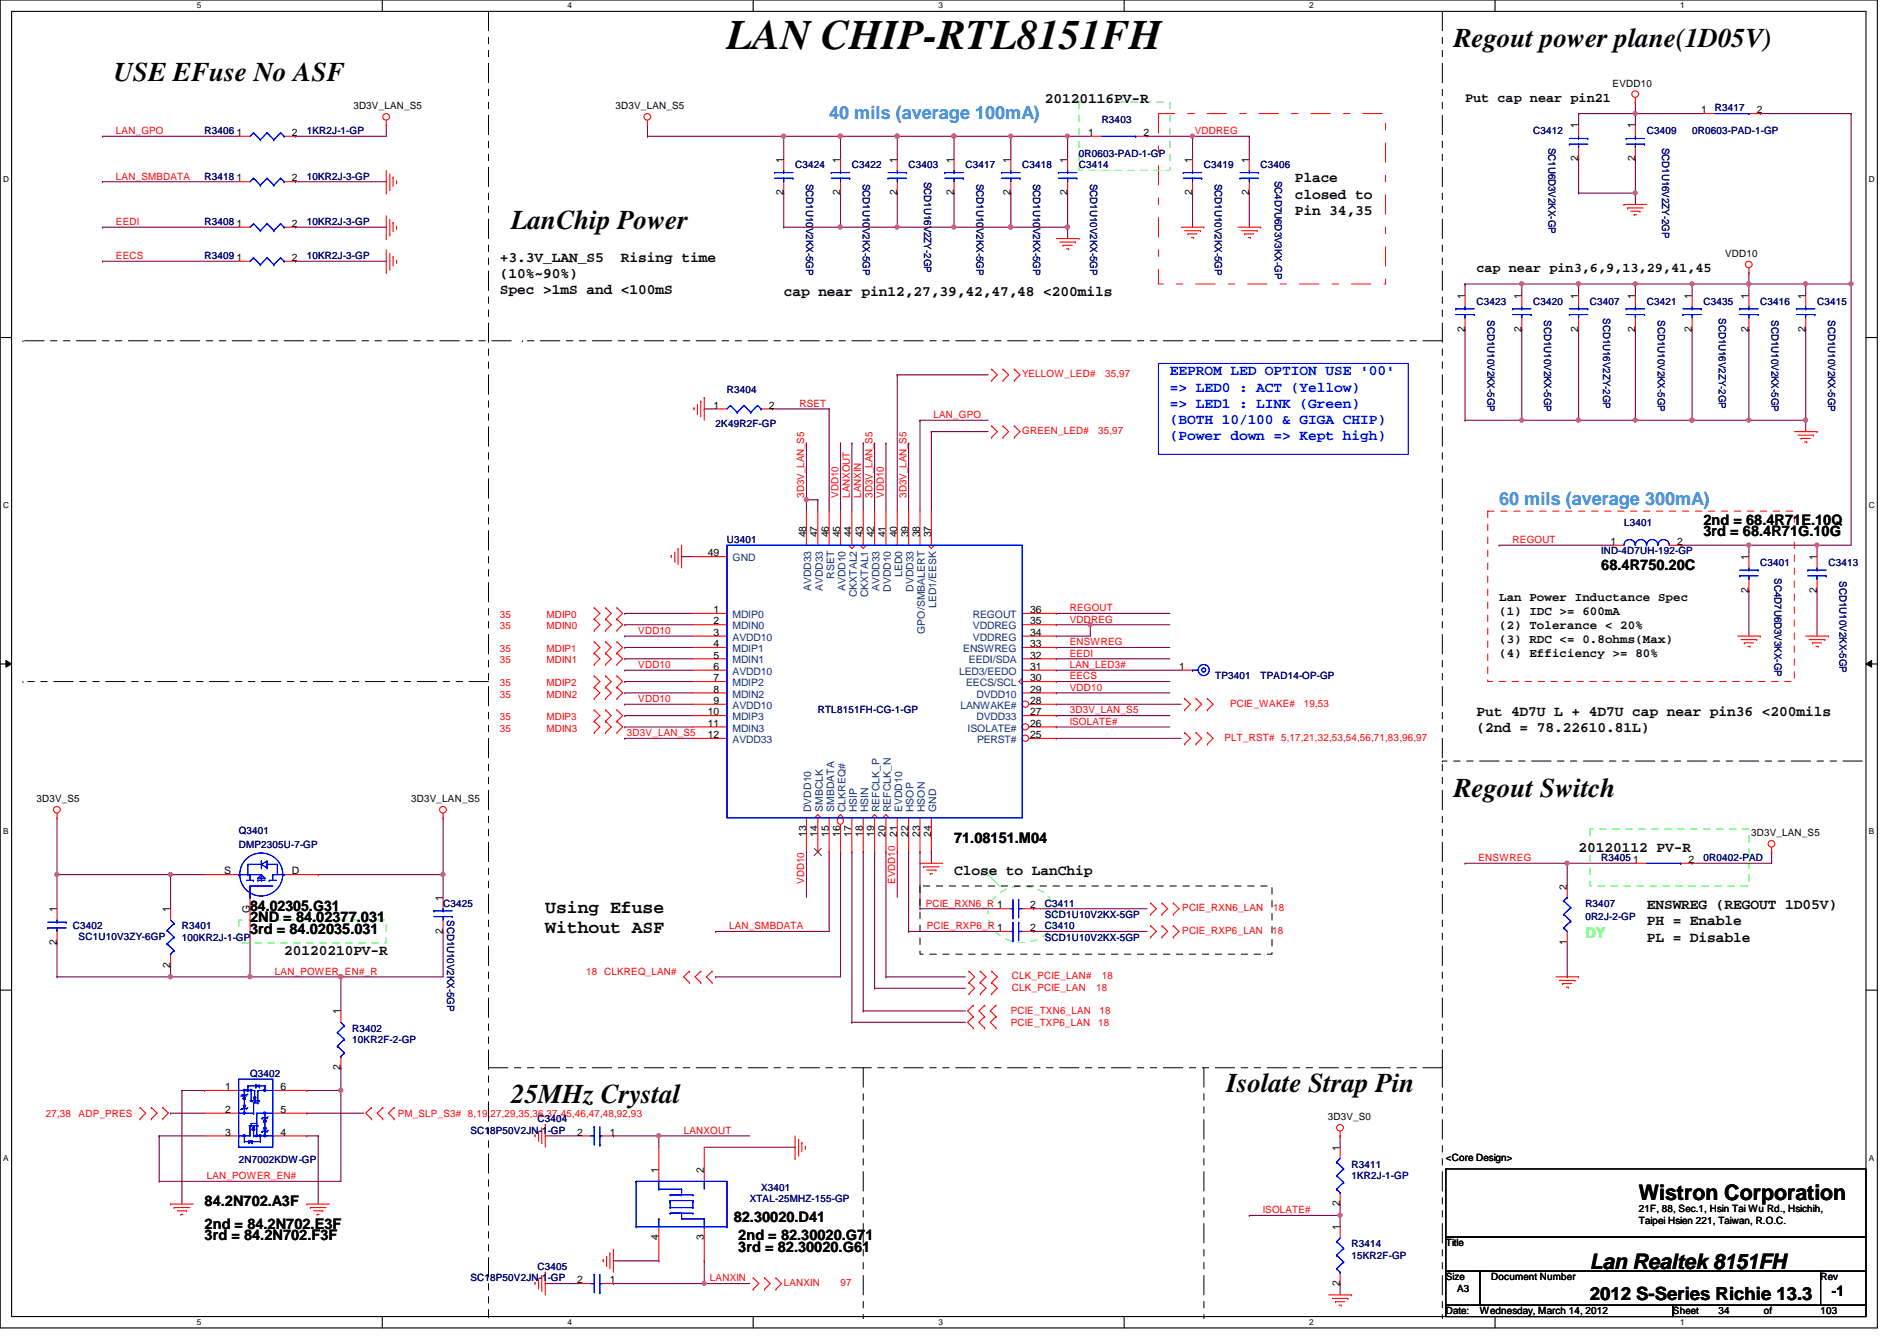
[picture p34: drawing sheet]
<svg xmlns="http://www.w3.org/2000/svg" width="297mm" height="210mm" viewBox="0 0 297 210" stroke-linecap="round" stroke-linejoin="round" font-family="sans-serif">
<defs><g id="words">
<text font-size="6.6" x="113.8" y="7.7">LAN CHIP-RTL8151FH</text>
<g font-size="4.2">
<text x="227.6" y="7.4">Regout power plane(1D05V)</text>
<text x="17.8" y="12.7">USE EFuse No ASF</text>
<text x="80" y="35.8">LanChip Power</text>
<text x="227.6" y="124.7">Regout Switch</text>
<text x="80" y="172.7">25MHz Crystal</text>
<text x="192.1" y="170.9">Isolate Strap Pin</text>
</g>
<g font-size="3.3">
<text x="256.6" y="187.9">Wistron Corporation</text>
<text x="249" y="198.6">Lan Realtek 8151FH</text>
</g>
<g font-size="2.8" fill="#0080ff">
<text x="129.8" y="18.6">40 mils (average 100mA)</text>
<text x="234.7" y="79.1">60 mils (average 300mA)</text>
</g>
<g font-size="2.8">
<text x="85.4" y="142.8">Using Efuse</text>
<text x="85.4" y="146">Without ASF</text>
<text x="249" y="203.5">2012 S-Series Richie 13.3</text>
</g>
<g font-size="2.3">
<text x="163.6" y="16.1">20120116PV-R</text>
<text x="202.7" y="28.5">Place</text>
<text x="202.7" y="31.1">closed to</text>
<text x="202.7" y="33.6">Pin 34,35</text>
<text x="78.3" y="41">+3.3V_LAN_S5</text>
<text x="97.2" y="41">Rising time</text>
<text x="78.3" y="43.5">(10%~90%)</text>
<text x="78.3" y="46.1">Spec &gt;1mS and &lt;100mS</text>
<text x="122.7" y="46.3">cap near pin12,27,39,42,47,48 &lt;200mils</text>
<text x="266.7" y="83.9">3rd = 68.4R71G.10G</text>
<text x="266.7" y="82.1">2nd = 68.4R71E.10Q</text>
<text x="250.7" y="89.2">68.4R750.20C</text>
<text x="231.2" y="112.1">Put 4D7U L + 4D7U cap near pin36 &lt;200mils</text>
<text x="231.2" y="114.6">(2nd = 78.22610.81L)</text>
<text x="149.4" y="131.9">71.08151.M04</text>
<text x="149.4" y="137">Close to LanChip</text>
<text x="247.2" y="133.4">20120112 PV-R</text>
<text x="39.2" y="142.6">84.02305.G31</text>
<text x="257.8" y="142.3">ENSWREG (REGOUT 1D05V)</text>
<text x="39.2" y="144.4">2ND = 84.02377.031</text>
<text x="39.2" y="146.1">3rd = 84.02035.031</text>
<text x="44.5" y="149.4">20120210PV-R</text>
<text x="257.8" y="144.9">PH = Enable</text>
<text x="257.8" y="147.4">PL = Disable</text>
<text x="32" y="188.8">84.2N702.A3F</text>
<text x="114.9" y="191.3">82.30020.D41</text>
<text x="32" y="192.4">2nd = 84.2N702.E3F</text>
<text x="32" y="194.1">3rd = 84.2N702.F3F</text>
<text x="115.6" y="195.9">3rd = 82.30020.G61</text>
<text x="115.6" y="194.1">2nd = 82.30020.G71</text>
<text x="286.8" y="202.9">-1</text>
</g>
<g font-size="2.3" fill="#00f">
<text x="183.2" y="58.8">EEPROM LED OPTION USE '00'</text>
<text x="183.2" y="61.3">=&gt; LED0 : ACT (Yellow)</text>
<text x="183.2" y="63.8">=&gt; LED1 : LINK (Green)</text>
<text x="183.2" y="66.4">(BOTH 10/100 &amp; GIGA CHIP)</text>
<text x="183.2" y="68.9">(Power down =&gt; Kept high)</text>
</g>
<text font-size="2.3" fill="#0f0" x="248.2" y="146.9">DY</text>
<g font-size="2.1">
<text x="229.4" y="16">Put cap near pin21</text>
<text x="231.2" y="42.6">cap near pin3,6,9,13,29,41,45</text>
</g>
<g font-size="1.9">
<text x="234.7" y="94.1">Lan Power Inductance Spec</text>
<text x="234.7" y="96.3">(1) IDC &gt;= 600mA</text>
<text x="234.7" y="98.5">(2) Tolerance &lt; 20%</text>
<text x="234.7" y="100.7">(3) RDC &lt;= 0.8ohms(Max)</text>
<text x="234.7" y="102.9">(4) Efficiency &gt;= 80%</text>
</g>
<g font-size="1.6">
<text x="55.3" y="17.1">3D3V_LAN_S5</text>
<text x="96.4" y="17.1">3D3V_LAN_S5</text>
<text x="252.5" y="13.5">EVDD10</text>
<text x="266.4" y="17.7">1</text>
<text x="275.1" y="17.7">2</text>
<text x="37" y="21.3">1</text>
<text x="45.7" y="21.3">2</text>
<text x="170.4" y="21.3">1</text>
<text x="179.1" y="21.3">2</text>
<text x="247.1" y="20.1" transform="rotate(-90 247.1 20.1)">1</text>
<text x="256" y="20.1" transform="rotate(-90 256 20.1)">1</text>
<text x="37" y="28.4">1</text>
<text x="45.7" y="28.4">2</text>
<text x="122.7" y="25.4" transform="rotate(-90 122.7 25.4)">1</text>
<text x="131.6" y="25.4" transform="rotate(-90 131.6 25.4)">1</text>
<text x="140.5" y="25.4" transform="rotate(-90 140.5 25.4)">1</text>
<text x="149.3" y="25.4" transform="rotate(-90 149.3 25.4)">1</text>
<text x="158.2" y="25.4" transform="rotate(-90 158.2 25.4)">1</text>
<text x="167.1" y="25.4" transform="rotate(-90 167.1 25.4)">1</text>
<text x="186.7" y="25.4" transform="rotate(-90 186.7 25.4)">1</text>
<text x="195.6" y="25.4" transform="rotate(-90 195.6 25.4)">1</text>
<text x="247.1" y="25.2" transform="rotate(-90 247.1 25.2)">2</text>
<text x="256" y="25.2" transform="rotate(-90 256 25.2)">2</text>
<text x="37" y="35.5">1</text>
<text x="45.7" y="35.5">2</text>
<text x="122.7" y="30.6" transform="rotate(-90 122.7 30.6)">2</text>
<text x="131.6" y="30.6" transform="rotate(-90 131.6 30.6)">2</text>
<text x="140.5" y="30.6" transform="rotate(-90 140.5 30.6)">2</text>
<text x="149.3" y="30.6" transform="rotate(-90 149.3 30.6)">2</text>
<text x="158.2" y="30.6" transform="rotate(-90 158.2 30.6)">2</text>
<text x="167.1" y="30.6" transform="rotate(-90 167.1 30.6)">2</text>
<text x="186.7" y="30.6" transform="rotate(-90 186.7 30.6)">2</text>
<text x="195.6" y="30.6" transform="rotate(-90 195.6 30.6)">2</text>
<text x="37" y="40.9">1</text>
<text x="45.7" y="40.9">2</text>
<text x="270.1" y="40.2">VDD10</text>
<text x="229.4" y="46.8" transform="rotate(-90 229.4 46.8)">1</text>
<text x="238.2" y="46.8" transform="rotate(-90 238.2 46.8)">1</text>
<text x="247.1" y="46.8" transform="rotate(-90 247.1 46.8)">1</text>
<text x="256" y="46.8" transform="rotate(-90 256 46.8)">1</text>
<text x="264.9" y="46.8" transform="rotate(-90 264.9 46.8)">1</text>
<text x="273.8" y="46.8" transform="rotate(-90 273.8 46.8)">1</text>
<text x="282.7" y="46.8" transform="rotate(-90 282.7 46.8)">1</text>
<text x="229.4" y="51.9" transform="rotate(-90 229.4 51.9)">2</text>
<text x="238.2" y="51.9" transform="rotate(-90 238.2 51.9)">2</text>
<text x="247.1" y="51.9" transform="rotate(-90 247.1 51.9)">2</text>
<text x="256" y="51.9" transform="rotate(-90 256 51.9)">2</text>
<text x="264.9" y="51.9" transform="rotate(-90 264.9 51.9)">2</text>
<text x="273.8" y="51.9" transform="rotate(-90 273.8 51.9)">2</text>
<text x="282.7" y="51.9" transform="rotate(-90 282.7 51.9)">2</text>
<text x="111.7" y="64">1</text>
<text x="120.4" y="64">2</text>
<text x="110.8" y="87.1">49</text>
<text x="126.2" y="84.1" transform="rotate(-90 126.2 84.1)">48</text>
<text x="128" y="84.1" transform="rotate(-90 128 84.1)">47</text>
<text x="129.8" y="84.1" transform="rotate(-90 129.8 84.1)">46</text>
<text x="131.6" y="84.1" transform="rotate(-90 131.6 84.1)">45</text>
<text x="133.3" y="84.1" transform="rotate(-90 133.3 84.1)">44</text>
<text x="135.1" y="84.1" transform="rotate(-90 135.1 84.1)">43</text>
<text x="136.9" y="84.1" transform="rotate(-90 136.9 84.1)">42</text>
<text x="138.7" y="84.1" transform="rotate(-90 138.7 84.1)">41</text>
<text x="140.5" y="84.1" transform="rotate(-90 140.5 84.1)">40</text>
<text x="142.2" y="84.1" transform="rotate(-90 142.2 84.1)">39</text>
<text x="144" y="84.1" transform="rotate(-90 144 84.1)">38</text>
<text x="145.8" y="84.1" transform="rotate(-90 145.8 84.1)">37</text>
<text x="252.2" y="85.3">1</text>
<text x="262.6" y="85.3">2</text>
<text x="273.8" y="87.7" transform="rotate(-90 273.8 87.7)">1</text>
<text x="284.5" y="87.7" transform="rotate(-90 284.5 87.7)">1</text>
<text x="111.7" y="96">1</text>
<text x="161.3" y="96">36</text>
<text x="273.8" y="92.8" transform="rotate(-90 273.8 92.8)">2</text>
<text x="284.5" y="92.8" transform="rotate(-90 284.5 92.8)">2</text>
<text x="111.7" y="99.5">3</text>
<text x="111.7" y="97.7">2</text>
<text x="111.7" y="101.3">4</text>
<text x="161.3" y="97.7">35</text>
<text x="161.3" y="99.5">34</text>
<text x="161.3" y="101.3">33</text>
<text x="111.7" y="104.9">6</text>
<text x="111.7" y="103.1">5</text>
<text x="111.7" y="106.6">7</text>
<text x="161.3" y="103.1">32</text>
<text x="161.3" y="104.9">31</text>
<text x="161.3" y="106.6">30</text>
<text x="184.6" y="104.9">1</text>
<text x="110.8" y="112">10</text>
<text x="110.8" y="113.7">11</text>
<text x="111.7" y="110.2">9</text>
<text x="111.7" y="108.4">8</text>
<text x="161.3" y="108.4">29</text>
<text x="161.3" y="112">27</text>
<text x="161.3" y="113.7">26</text>
<text x="161.3" y="110.2">28</text>
<text x="110.8" y="115.5">12</text>
<text x="161.3" y="115.5">25</text>
<text x="5.7" y="125.6">3D3V_S5</text>
<text x="64.4" y="125.6">3D3V_LAN_S5</text>
<text x="126.2" y="131" transform="rotate(-90 126.2 131)">13</text>
<text x="128" y="131" transform="rotate(-90 128 131)">14</text>
<text x="129.8" y="131" transform="rotate(-90 129.8 131)">15</text>
<text x="131.6" y="131" transform="rotate(-90 131.6 131)">16</text>
<text x="133.3" y="131" transform="rotate(-90 133.3 131)">17</text>
<text x="135.1" y="131" transform="rotate(-90 135.1 131)">18</text>
<text x="136.9" y="131" transform="rotate(-90 136.9 131)">19</text>
<text x="138.7" y="131" transform="rotate(-90 138.7 131)">20</text>
<text x="140.5" y="131" transform="rotate(-90 140.5 131)">21</text>
<text x="142.2" y="131" transform="rotate(-90 142.2 131)">22</text>
<text x="144" y="131" transform="rotate(-90 144 131)">23</text>
<text x="145.8" y="131" transform="rotate(-90 145.8 131)">24</text>
<text x="274.2" y="130.9">3D3V_LAN_S5</text>
<text x="35.1" y="136.9">S</text>
<text x="45.7" y="136.9">D</text>
<text x="255.7" y="135.1">1</text>
<text x="264.4" y="135.1">2</text>
<text x="8.9" y="142.8" transform="rotate(-90 8.9 142.8)">1</text>
<text x="26.7" y="142.8" transform="rotate(-90 26.7 142.8)">1</text>
<text x="39.1" y="143" transform="rotate(-90 39.1 143)">G</text>
<text x="69.3" y="141" transform="rotate(-90 69.3 141)">1</text>
<text x="161.3" y="142.2">2</text>
<text x="245.4" y="139.2" transform="rotate(-90 245.4 139.2)">2</text>
<text x="8.9" y="147.9" transform="rotate(-90 8.9 147.9)">2</text>
<text x="69.3" y="146.1" transform="rotate(-90 69.3 146.1)">2</text>
<text x="161.3" y="145.8">2</text>
<text x="245.4" y="147.9" transform="rotate(-90 245.4 147.9)">1</text>
<text x="26.7" y="151.5" transform="rotate(-90 26.7 151.5)">2</text>
<text x="53.3" y="158.8" transform="rotate(-90 53.3 158.8)">1</text>
<text x="53.3" y="167.5" transform="rotate(-90 53.3 167.5)">2</text>
<text x="35.3" y="170.6">1</text>
<text x="43.9" y="170.6">6</text>
<text x="35.3" y="174.2">2</text>
<text x="35.3" y="177.8">3</text>
<text x="43.9" y="177.8">4</text>
<text x="43.9" y="174.2">5</text>
<text x="90.4" y="177.8">2</text>
<text x="95.5" y="177.8">1</text>
<text x="207.9" y="175.3">3D3V_S0</text>
<text x="103.1" y="183.7" transform="rotate(-90 103.1 183.7)">1</text>
<text x="110.2" y="183.7" transform="rotate(-90 110.2 183.7)">2</text>
<text x="209.8" y="180.1" transform="rotate(-90 209.8 180.1)">1</text>
<text x="226.4" y="181.7">&lt;Core Design&gt;</text>
<text x="209.8" y="188.8" transform="rotate(-90 209.8 188.8)">2</text>
<text x="256.6" y="189.7">21F, 88, Sec.1, Hsin Tai Wu Rd., Hsichih,</text>
<text x="256.6" y="191.6">Taipei Hsien 221, Taiwan, R.O.C.</text>
<text x="103.1" y="194.1" transform="rotate(-90 103.1 194.1)">4</text>
<text x="110.2" y="194.1" transform="rotate(-90 110.2 194.1)">3</text>
<text x="209.8" y="192.6" transform="rotate(-90 209.8 192.6)">1</text>
<text x="226.4" y="195.1">Title</text>
<text x="90.4" y="200.9">2</text>
<text x="95.5" y="200.9">1</text>
<text x="209.8" y="201.3" transform="rotate(-90 209.8 201.3)">2</text>
<text x="226.4" y="200.4">Size</text>
<text x="228.2" y="202.2">A3</text>
<text x="233.5" y="200.4">Document Number</text>
<text x="285.1" y="200.4">Rev</text>
<text x="226.4" y="205.7">Date:</text>
<text x="231.7" y="205.7">Wednesday, March 14, 2012</text>
<text x="262" y="205.7">Sheet</text>
<text x="269.1" y="205.7">34</text>
<text x="276.2" y="205.7">of</text>
<text x="285.1" y="205.7">103</text>
</g>
<g font-size="1.6" fill="#000080">
<text x="268.5" y="17.4">R3417</text>
<text x="32" y="21">R3406</text>
<text x="48" y="21">1KR2J-1-GP</text>
<text x="172.5" y="19.2">R3403</text>
<text x="240.1" y="21">C3412</text>
<text x="242.5" y="23.1" transform="rotate(90 242.5 23.1)">SC1U6D3V2KX-GP</text>
<text x="257.8" y="21">C3409</text>
<text x="260.3" y="23.1" transform="rotate(90 260.3 23.1)">SCD1U16V2ZY-2GP</text>
<text x="265" y="21">0R0603-PAD-1-GP</text>
<text x="32" y="28.1">R3418</text>
<text x="48" y="28.1">10KR2J-3-GP</text>
<text x="124.5" y="26.3">C3424</text>
<text x="126.2" y="28.8" transform="rotate(90 126.2 28.8)">SCD1U10V2KX-5GP</text>
<text x="133.4" y="26.3">C3422</text>
<text x="135.1" y="28.8" transform="rotate(90 135.1 28.8)">SCD1U10V2KX-5GP</text>
<text x="142.3" y="26.3">C3403</text>
<text x="144.7" y="28.4" transform="rotate(90 144.7 28.4)">SCD1U16V2ZY-2GP</text>
<text x="151.2" y="26.3">C3417</text>
<text x="152.9" y="28.8" transform="rotate(90 152.9 28.8)">SCD1U10V2KX-5GP</text>
<text x="160.1" y="26.3">C3418</text>
<text x="161.8" y="28.8" transform="rotate(90 161.8 28.8)">SCD1U10V2KX-5GP</text>
<text x="168.9" y="24.6">0R0603-PAD-1-GP</text>
<text x="168.9" y="26.3">C3414</text>
<text x="170.7" y="28.8" transform="rotate(90 170.7 28.8)">SCD1U10V2KX-5GP</text>
<text x="188.5" y="26.3">C3419</text>
<text x="190.2" y="28.8" transform="rotate(90 190.2 28.8)">SCD1U10V2KX-5GP</text>
<text x="197.4" y="26.3">C3406</text>
<text x="199.6" y="28.3" transform="rotate(90 199.6 28.3)">SC4D7U6D3V3KX-GP</text>
<text x="32" y="35.2">R3408</text>
<text x="48" y="35.2">10KR2J-3-GP</text>
<text x="32" y="40.6">R3409</text>
<text x="48" y="40.6">10KR2J-3-GP</text>
<text x="231.2" y="47.7">C3423</text>
<text x="240.1" y="47.7">C3420</text>
<text x="249" y="47.7">C3407</text>
<text x="257.8" y="47.7">C3421</text>
<text x="266.7" y="47.7">C3435</text>
<text x="275.6" y="47.7">C3416</text>
<text x="284.5" y="47.7">C3415</text>
<text x="232.9" y="50.1" transform="rotate(90 232.9 50.1)">SCD1U10V2KX-5GP</text>
<text x="241.8" y="50.1" transform="rotate(90 241.8 50.1)">SCD1U10V2KX-5GP</text>
<text x="251" y="49.8" transform="rotate(90 251 49.8)">SCD1U16V2ZY-2GP</text>
<text x="259.6" y="50.1" transform="rotate(90 259.6 50.1)">SCD1U10V2KX-5GP</text>
<text x="269.2" y="49.8" transform="rotate(90 269.2 49.8)">SCD1U16V2ZY-2GP</text>
<text x="277.4" y="50.1" transform="rotate(90 277.4 50.1)">SCD1U10V2KX-5GP</text>
<text x="286.3" y="50.1" transform="rotate(90 286.3 50.1)">SCD1U10V2KX-5GP</text>
<text x="113.8" y="61.6">R3404</text>
<text x="112.1" y="66.9">2K49R2F-GP</text>
<text x="254.3" y="82.3">L3401</text>
<text x="113.8" y="85">U3401</text>
<text x="250.7" y="86.8">IND-4D7UH-192-GP</text>
<text x="275.6" y="88.6">C3401</text>
<text x="286.3" y="88.6">C3413</text>
<text x="277.9" y="90.5" transform="rotate(90 277.9 90.5)">SC4D7U6D3V3KX-GP</text>
<text x="288" y="91" transform="rotate(90 288 91)">SCD1U10V2KX-5GP</text>
<text x="190.3" y="106.3">TP3401</text>
<text x="197.4" y="106.3">TPAD14-OP-GP</text>
<text x="128.1" y="111.7">RTL8151FH-CG-1-GP</text>
<text x="37.4" y="130.5">Q3401</text>
<text x="37.4" y="132.7">DMP2305U-7-GP</text>
<text x="250.7" y="134.8">R3405</text>
<text x="266.7" y="134.8">0R0402-PAD</text>
<text x="69.4" y="141.9">C3425</text>
<text x="163.6" y="141.9">C3411</text>
<text x="163.6" y="143.7">SCD1U10V2KX-5GP</text>
<text x="248.2" y="141.9">R3407</text>
<text x="11.4" y="145.5">C3402</text>
<text x="12.3" y="147.1">SC1U10V3ZY-6GP</text>
<text x="28.5" y="145.5">R3401</text>
<text x="28.5" y="147.2">100KR2J-1-GP</text>
<text x="70" y="144" transform="rotate(90 70 144)">SCD1U10V2KX-5GP</text>
<text x="163.6" y="145.5">C3410</text>
<text x="163.6" y="147.2">SCD1U10V2KX-5GP</text>
<text x="248.2" y="144">0R2J-2-GP</text>
<text x="55.2" y="161.5">R3402</text>
<text x="55.2" y="163.2">10KR2F-2-GP</text>
<text x="39.2" y="168.6">Q3402</text>
<text x="73.7" y="177.5">SC18P50V2JN-1-GP</text>
<text x="84.2" y="175.7">C3404</text>
<text x="37.4" y="182.1">2N7002KDW-GP</text>
<text x="211.6" y="182.8">R3411</text>
<text x="211.6" y="184.6">1KR2J-1-GP</text>
<text x="117.4" y="188.1">XTAL-25MHZ-155-GP</text>
<text x="119.2" y="186.4">X3401</text>
<text x="211.6" y="195.2">R3414</text>
<text x="211.6" y="197">15KR2F-GP</text>
<text x="73.7" y="200.6">SC18P50V2JN-1-GP</text>
<text x="84.2" y="198.8">C3405</text>
</g>
<g font-size="1.6" fill="#f00">
<text x="18.2" y="21">LAN_GPO</text>
<text x="187.1" y="21">VDDREG</text>
<text x="18.2" y="28.1">LAN_SMBDATA</text>
<text x="18.2" y="35.2">EEDI</text>
<text x="18.2" y="40.6">EECS</text>
<text x="160.1" y="59.1">YELLOW_LED#</text>
<text x="173.1" y="59.1">35,97</text>
<text x="125.2" y="63.7">RSET</text>
<text x="146.2" y="65.4">LAN_GPO</text>
<text x="160.1" y="67.9">GREEN_LED#</text>
<text x="172" y="67.9">35,97</text>
<text x="125.9" y="77.9" transform="rotate(-90 125.9 77.9)">3D3V_LAN_S5</text>
<text x="131.3" y="77.9" transform="rotate(-90 131.3 77.9)">VDD10</text>
<text x="133.1" y="77.9" transform="rotate(-90 133.1 77.9)">LANXOUT</text>
<text x="134.8" y="77.9" transform="rotate(-90 134.8 77.9)">LANXIN</text>
<text x="136.6" y="77.9" transform="rotate(-90 136.6 77.9)">3D3V_LAN_S5</text>
<text x="138.4" y="77.9" transform="rotate(-90 138.4 77.9)">VDD10</text>
<text x="141.9" y="77.9" transform="rotate(-90 141.9 77.9)">3D3V_LAN_S5</text>
<text x="236.9" y="85">REGOUT</text>
<text x="167.5" y="95.7">REGOUT</text>
<text x="78.3" y="96.7">35</text>
<text x="78.3" y="98.5">35</text>
<text x="85.6" y="96.7">MDIP0</text>
<text x="85.6" y="98.5">MDIN0</text>
<text x="99.9" y="99.2">VDD10</text>
<text x="167.5" y="97.5">VDDREG</text>
<text x="167.5" y="101">ENSWREG</text>
<text x="78.3" y="102.1">35</text>
<text x="78.3" y="103.8">35</text>
<text x="78.3" y="107.4">35</text>
<text x="85.6" y="102.1">MDIP1</text>
<text x="85.6" y="103.8">MDIN1</text>
<text x="85.6" y="107.4">MDIP2</text>
<text x="99.9" y="104.6">VDD10</text>
<text x="167.5" y="106.3">EECS</text>
<text x="167.5" y="104.6">LAN_LED3#</text>
<text x="167.5" y="102.8">EEDI</text>
<text x="78.3" y="112.7">35</text>
<text x="78.3" y="109.2">35</text>
<text x="85.6" y="112.7">MDIP3</text>
<text x="85.6" y="109.2">MDIN2</text>
<text x="99.9" y="109.9">VDD10</text>
<text x="167.5" y="113.5">ISOLATE#</text>
<text x="167.5" y="108.1">VDD10</text>
<text x="167.5" y="111.7">3D3V_LAN_S5</text>
<text x="192.6" y="110.6">PCIE_WAKE#</text>
<text x="204.2" y="110.6">19,53</text>
<text x="78.3" y="114.5">35</text>
<text x="85.6" y="114.5">MDIN3</text>
<text x="98.2" y="115.2">3D3V_LAN_S5</text>
<text x="191.7" y="116">PLT_RST# 5,17,21,32,53,54,56,71,83,96,97</text>
<text x="231.5" y="134.8">ENSWREG</text>
<text x="125.9" y="138.3" transform="rotate(-90 125.9 138.3)">VDD10</text>
<text x="140.2" y="138.3" transform="rotate(-90 140.2 138.3)">EVDD10</text>
<text x="144.9" y="141.9">PCIE_RXN6_R 1</text>
<text x="185.1" y="142.6">PCIE_RXN6_LAN</text>
<text x="199.3" y="142.6">18</text>
<text x="114.2" y="145.5">LAN_SMBDATA</text>
<text x="145.1" y="145.5">PCIE_RXP6_R 1</text>
<text x="185.1" y="146.2">PCIE_RXP6_LAN</text>
<text x="199.2" y="146.2">18</text>
<text x="43" y="152.6">LAN_POWER_EN#_R</text>
<text x="91.8" y="152.6">18 CLKREQ_LAN#</text>
<text x="158.5" y="155.1">CLK_PCIE_LAN</text>
<text x="158.5" y="153.3">CLK_PCIE_LAN#</text>
<text x="171.6" y="155.1">18</text>
<text x="172.5" y="153.3">18</text>
<text x="158.3" y="160.6">PCIE_TXP6_LAN</text>
<text x="158.3" y="158.8">PCIE_TXN6_LAN</text>
<text x="172" y="160.6">18</text>
<text x="172.2" y="158.8">18</text>
<text x="7.2" y="174.8">27,38</text>
<text x="12.3" y="174.8">ADP_PRES</text>
<text x="62.3" y="174.8">PM_SLP_S3# 8,19,27,29,35,36,37,45,46,47,48,92,93</text>
<text x="107.1" y="177.5">LANXOUT</text>
<text x="32.4" y="184.6">LAN_POWER_EN#</text>
<text x="197.7" y="189.9">ISOLATE#</text>
<text x="111.2" y="200.6">LANXIN</text>
<text x="122.7" y="201.3">LANXIN</text>
<text x="131.6" y="201.3">97</text>
</g>
<g font-size="1.6" fill="#004080">
<text x="114.7" y="87.8">GND</text>
<text x="127" y="92.6" transform="rotate(-90 127 92.6)">AVDD33</text>
<text x="128.8" y="92.6" transform="rotate(-90 128.8 92.6)">AVDD33</text>
<text x="130.6" y="90.6" transform="rotate(-90 130.6 90.6)">RSET</text>
<text x="132.4" y="92.6" transform="rotate(-90 132.4 92.6)">AVDD10</text>
<text x="134.2" y="93.5" transform="rotate(-90 134.2 93.5)">CKXTAL2</text>
<text x="135.9" y="93.5" transform="rotate(-90 135.9 93.5)">CKXTAL1</text>
<text x="137.7" y="92.6" transform="rotate(-90 137.7 92.6)">AVDD33</text>
<text x="139.5" y="92.7" transform="rotate(-90 139.5 92.7)">DVDD10</text>
<text x="141.3" y="90.3" transform="rotate(-90 141.3 90.3)">LED0</text>
<text x="143" y="92.7" transform="rotate(-90 143 92.7)">DVDD33</text>
<text x="146.6" y="95.2" transform="rotate(-90 146.6 95.2)">LED1/EESK</text>
<text x="114.7" y="100.3">AVDD10</text>
<text x="114.7" y="96.7">MDIP0</text>
<text x="114.7" y="98.5">MDIN0</text>
<text x="144.8" y="99.2" transform="rotate(-90 144.8 99.2)">GPO/SMBALERT</text>
<text x="152.3" y="96.7">REGOUT</text>
<text x="152.4" y="98.5">VDDREG</text>
<text x="152.4" y="100.3">VDDREG</text>
<text x="114.7" y="105.6">AVDD10</text>
<text x="114.7" y="102.1">MDIP1</text>
<text x="114.7" y="103.8">MDIN1</text>
<text x="114.7" y="107.4">MDIP2</text>
<text x="150.2" y="105.6">LED3/EEDO</text>
<text x="150.8" y="102.1">ENSWREG</text>
<text x="151.3" y="107.4">EECS/SCL</text>
<text x="151.7" y="103.8">EEDI/SDA</text>
<text x="114.7" y="111">AVDD10</text>
<text x="114.7" y="109.2">MDIN2</text>
<text x="114.7" y="112.7">MDIP3</text>
<text x="150.4" y="111">LANWAKE#</text>
<text x="152.9" y="109.2">DVDD10</text>
<text x="152.9" y="112.7">DVDD33</text>
<text x="114.7" y="116.3">AVDD33</text>
<text x="114.7" y="114.5">MDIN3</text>
<text x="151.5" y="114.5">ISOLATE#</text>
<text x="153" y="116.3">PERST#</text>
<text x="127" y="127.1" transform="rotate(-90 127 127.1)">DVDD10</text>
<text x="128.8" y="127.1" transform="rotate(-90 128.8 127.1)">SMBCLK</text>
<text x="130.6" y="127.1" transform="rotate(-90 130.6 127.1)">SMBDATA</text>
<text x="132.4" y="127.1" transform="rotate(-90 132.4 127.1)">CLKREQ#</text>
<text x="134.2" y="127.1" transform="rotate(-90 134.2 127.1)">HSIP</text>
<text x="135.9" y="127.1" transform="rotate(-90 135.9 127.1)">HSIN</text>
<text x="137.7" y="127.1" transform="rotate(-90 137.7 127.1)">REFCLK_P</text>
<text x="139.5" y="127.1" transform="rotate(-90 139.5 127.1)">REFCLK_N</text>
<text x="141.3" y="127.1" transform="rotate(-90 141.3 127.1)">EVDD10</text>
<text x="143" y="127.1" transform="rotate(-90 143 127.1)">HSOP</text>
<text x="144.8" y="127.1" transform="rotate(-90 144.8 127.1)">HSON</text>
<text x="146.6" y="127.1" transform="rotate(-90 146.6 127.1)">GND</text>
</g>
<g font-size="1.3">
<text x="30.8" y="1.3">5</text>
<text x="88.9" y="1.3">4</text>
<text x="146.9" y="1.3">3</text>
<text x="205" y="1.3">2</text>
<text x="263.1" y="1.3">1</text>
<text x=".5" y="28.4">D</text>
<text x="292.6" y="28.4">D</text>
<text x=".5" y="79.5">C</text>
<text x="292.6" y="79.5">C</text>
<text x=".5" y="130.6">B</text>
<text x="292.6" y="130.6">B</text>
<text x=".5" y="181.7">A</text>
<text x="292.6" y="181.7">A</text>
<text x="30.8" y="207.4">5</text>
<text x="88.9" y="207.4">4</text>
<text x="146.9" y="207.4">3</text>
<text x="205" y="207.4">2</text>
<text x="263.1" y="207.4">1</text>
</g>
</g></defs>
<path d="M0 0h294v207.9h-294zM1.8 1.8h290.4v204.3h-290.4z" fill="none" stroke="#000" stroke-width=".17"/>
<g fill="#fff">
<path d="M30.8 .2h.7v1.4h-.7z"/>
<path d="M30.8 206.2h.7v1.4h-.7z"/>
</g>
<path d="M59.9 0v1.8M59.9 206.1v1.8" fill="none" stroke="#000" stroke-width=".17"/>
<g fill="#fff">
<path d="M88.9 .2h.6v1.4h-.6z"/>
<path d="M88.9 206.2h.6v1.4h-.6z"/>
</g>
<path d="M117.9 0v1.8M117.9 206.1v1.8" fill="none" stroke="#000" stroke-width=".17"/>
<g fill="#fff">
<path d="M146.9 .2h.7v1.4h-.7z"/>
<path d="M146.9 206.2h.7v1.4h-.7z"/>
</g>
<path d="M176 0v1.8M176 206.1v1.8" fill="none" stroke="#000" stroke-width=".17"/>
<g fill="#fff">
<path d="M205 .2h.7v1.4h-.7z"/>
<path d="M205 206.2h.7v1.4h-.7z"/>
</g>
<path d="M234.1 0v1.8M234.1 206.1v1.8" fill="none" stroke="#000" stroke-width=".17"/>
<g fill="#fff">
<path d="M263.1 .2h.7v1.4h-.7z"/>
<path d="M263.1 206.2h.7v1.4h-.7z"/>
<path d="M.5 27.3h.9v1.4h-.9z"/>
<path d="M292.6 27.3h.9v1.4h-.9z"/>
<path d="M.5 78.4h.9v1.4h-.9z"/>
<path d="M292.6 78.4h.9v1.4h-.9z"/>
</g>
<path d="M0 52.8h1.8M292.2 52.8h1.8" fill="none" stroke="#000" stroke-width=".17"/>
<g fill="#fff">
<path d="M.5 129.5h.8v1.4h-.8z"/>
<path d="M292.6 129.5h.9v1.4h-.9z"/>
</g>
<path d="M0 103.9h1.8M292.2 103.9h1.8" fill="none" stroke="#000" stroke-width=".17"/>
<path d="M.9 103.4l.9 .5-.9 .5zM292.2 103.9l.9-.5v1z" fill="#000"/>
<path d="M.9 103.4l.9 .5-.9 .5zM292.2 103.9l.9-.5v1z" fill="none" stroke="#000" stroke-width=".16"/>
<g fill="#fff">
<path d="M.5 180.5h.8v1.4h-.8z"/>
<path d="M292.6 180.5h.9v1.4h-.9z"/>
</g>
<path d="M0 155h1.8M292.2 155h1.8" fill="none" stroke="#000" stroke-width=".17"/>
<path d="M256.1 44.4h.1M256.1 44.4h8.9" fill="none" stroke="#800040" stroke-width=".17"/>
<circle cx="256" cy="44.4" r=".32" fill="#f0f"/>
<circle cx="256" cy="44.4" r=".32" fill="none" stroke="#f0f" stroke-width=".17"/>
<path d="M126.3 69.3h.1M126.3 78.2h.1M126.3 69.3v8.9M126.3 78.2h1.8M138.7 69.3h.1M138.7 69.3v10.7M165.4 97.8h.1M165.4 97.8h5.3M273.9 85.3h.1M273.9 85.3h10.6M97.8 106.7h.1M97.8 106.7h10.7" fill="none" stroke="#800040" stroke-width=".17"/>
<circle cx="273.8" cy="85.3" r=".32" fill="#f0f"/>
<circle cx="273.8" cy="85.3" r=".32" fill="none" stroke="#f0f" stroke-width=".17"/>
<path d="M238.3 44.4h.1M238.3 44.4v1.8M289.9 44.4h.1M289.9 44.4v40.9M138.7 133.3h.1M138.7 133.3v19.6M138.7 152.9h.1M138.7 152.9h12.5M96.1 177.8h.1M96.1 177.8h7.1M96.1 200.9h.1M96.1 200.9h14.2" fill="none" stroke="#800040" stroke-width=".17"/>
<circle cx="289.8" cy="44.4" r=".32" fill="#f0f"/>
<circle cx="289.8" cy="44.4" r=".32" fill="none" stroke="#f0f" stroke-width=".17"/>
<path d="M282.7 44.4h.1M282.7 44.4h7.2" fill="none" stroke="#800040" stroke-width=".17"/>
<circle cx="282.7" cy="44.4" r=".32" fill="#f0f"/>
<circle cx="282.7" cy="44.4" r=".32" fill="none" stroke="#f0f" stroke-width=".17"/>
<g fill="none" stroke="#800040" stroke-width=".17">
<path d="M16 35.6h.1M16 35.6h21.4M46.3 21.3h.1M46.3 21.3h14.2M120.9 64h.1M120.9 64h8.9M128.1 78.2h.1M128.1 78.2v1.8M97.8 112h.1M97.8 104.9h.1M97.8 112h10.7M97.8 104.9h10.7"/>
<path d="M126.3 133.3h.1M126.3 133.3v7.2M103.2 177.8h.1M103.2 177.8v1.8M110.3 200.9h.1M110.3 200.9h7.1"/>
</g>
<circle cx="110.3" cy="200.9" r=".32" fill="#f0f"/>
<circle cx="110.3" cy="200.9" r=".32" fill="none" stroke="#f0f" stroke-width=".17"/>
<path d="M103.2 177.8h.1M103.2 177.8h14.2" fill="none" stroke="#800040" stroke-width=".17"/>
<circle cx="103.1" cy="177.8" r=".32" fill="#f0f"/>
<circle cx="103.1" cy="177.8" r=".32" fill="none" stroke="#f0f" stroke-width=".17"/>
<g fill="none" stroke="#800040" stroke-width=".17">
<path d="M60.5 19.6h.1M60.5 19.6v1.7M256.1 24.9h.1M256.1 24.9v5.3M16 40.9h.1M16 40.9h21.4M46.3 40.9h.1M46.3 40.9h14.2M238.3 51.6h.1M238.3 51.6v14.2M145.8 67.6h.1M145.8 67.6v12.4"/>
<path d="M247.2 65.8h.1M247.2 65.8h8.9M234.7 85.3h.1M234.7 85.3h17.8M135.2 158.2h.1M135.2 158.2h16M85.4 177.8h.1M85.4 177.8h5.3M110.3 197.4h.1M110.3 197.4v3.5M85.4 200.9h.1M85.4 200.9h5.3"/>
</g>
<circle cx="238.3" cy="65.8" r=".32" fill="#f0f"/>
<circle cx="238.3" cy="65.8" r=".32" fill="none" stroke="#f0f" stroke-width=".17"/>
<path d="M238.3 65.8h.1M238.3 65.8h8.9M170.7 97.8h.1M170.7 97.8v1.8M136.9 133.3h.1M136.9 133.3v21.4" fill="none" stroke="#800040" stroke-width=".17"/>
<circle cx="170.7" cy="97.8" r=".32" fill="#f0f"/>
<circle cx="170.7" cy="97.8" r=".32" fill="none" stroke="#f0f" stroke-width=".17"/>
<g fill="none" stroke="#800040" stroke-width=".17">
<path d="M273.9 65.8h.1M273.9 65.8h8.8M97.8 97.8h.1M97.8 96h.1M97.8 97.8h10.7M97.8 96h10.7M97.8 103.1h.1M97.8 101.3h.1M97.8 103.1h10.7M97.8 101.3h10.7M209.8 177.8h.1M209.8 177.8v1.8"/>
<path d="M209.8 190.2h.1M209.8 190.2v1.8M209.8 200.9h.1M209.8 200.9v1.8"/>
</g>
<circle cx="282.7" cy="65.8" r=".32" fill="#f0f"/>
<circle cx="282.7" cy="65.8" r=".32" fill="none" stroke="#f0f" stroke-width=".17"/>
<circle cx="273.8" cy="65.8" r=".32" fill="#f0f"/>
<circle cx="273.8" cy="65.8" r=".32" fill="none" stroke="#f0f" stroke-width=".17"/>
<g fill="none" stroke="#800040" stroke-width=".17">
<path d="M256.1 51.6h.1M256.1 44.4h.1M256.1 44.4v1.8M256.1 51.6v14.2M273.9 51.6h.1M273.9 51.6v14.2h-8.9M282.7 51.6h.1M282.7 51.6v16M110.3 64h.1M110.3 64h1.8M135.2 69.3h.1M135.2 69.3v10.7"/>
<path d="M265 65.8h.1M282.7 65.8h.1M284.5 85.3h.1M284.5 85.3h5.4"/>
</g>
<circle cx="264.9" cy="65.8" r=".32" fill="#f0f"/>
<circle cx="264.9" cy="65.8" r=".32" fill="none" stroke="#f0f" stroke-width=".17"/>
<path d="M247.2 44.4h.1M247.2 51.6h.1M247.2 44.4v1.8M247.2 51.6v14.2M265 44.4h.1M265 44.4v1.8" fill="none" stroke="#800040" stroke-width=".17"/>
<circle cx="247.2" cy="65.8" r=".32" fill="#f0f"/>
<circle cx="247.2" cy="65.8" r=".32" fill="none" stroke="#f0f" stroke-width=".17"/>
<path d="M273.9 85.3h.1M273.9 85.3v1.8M284.5 85.3h.1M284.5 85.3v1.8M265 135.1h.1M265 135.1h12.4" fill="none" stroke="#800040" stroke-width=".17"/>
<circle cx="284.5" cy="85.3" r=".32" fill="#f0f"/>
<circle cx="284.5" cy="85.3" r=".32" fill="none" stroke="#f0f" stroke-width=".17"/>
<path d="M247.2 17.8h.1M247.2 17.8h8.9M256.1 17.8h.1M256.1 17.8v1.8M247.2 30.2h.1M247.2 30.2h8.9M131.6 69.3h.1M131.6 69.3v10.7M133.4 69.3h.1M133.4 69.3v10.7" fill="none" stroke="#800040" stroke-width=".17"/>
<circle cx="256" cy="30.2" r=".32" fill="#f0f"/>
<circle cx="256" cy="30.2" r=".32" fill="none" stroke="#f0f" stroke-width=".17"/>
<path d="M247.2 24.9h.1M247.2 24.9v5.3M265 51.6h.1M265 51.6v14.2M129.8 64h.1M129.8 64v16" fill="none" stroke="#800040" stroke-width=".17"/>
<circle cx="264.9" cy="65.8" r=".32" fill="#f0f"/>
<circle cx="264.9" cy="65.8" r=".32" fill="none" stroke="#f0f" stroke-width=".17"/>
<g fill="none" stroke="#800040" stroke-width=".17">
<path d="M256.1 16h.1M256.1 16v1.8M16 28.4h.1M16 21.3h.1M16 28.4h21.4M16 21.3h21.4M46.3 35.6h.1M46.3 28.4h.1M46.3 35.6h14.2M46.3 28.4h14.2M265 44.4h.1M273.9 42.7h.1"/>
<path d="M273.9 42.7v1.7h-8.9M144.1 65.8h.1M144.1 65.8v14.2M165.4 99.6h.1M165.4 99.6h5.3M273.9 92.5h.1M273.9 92.5v7.1M284.5 92.5h.1M284.5 92.5v7.1M97.8 110.2h.1M97.8 113.8h.1M97.8 110.2h10.7"/>
<path d="M97.8 113.8h10.7M165.4 113.8h.1M165.4 113.8h17.8M129.8 133.3h.1M129.8 133.3v12.5M135.2 133.3h.1M135.2 133.3v24.9M144.1 133.3h.1M144.1 133.3v8.9M277.4 133.3h.1M277.4 133.3v1.8M112.1 152.9h.1"/>
<path d="M112.1 152.9h19.5M142.3 145.8h.1M142.3 145.8h14.2M161.8 145.8h.1M161.8 145.8h17.8"/>
</g>
<circle cx="273.8" cy="44.4" r=".32" fill="#f0f"/>
<circle cx="273.8" cy="44.4" r=".32" fill="none" stroke="#f0f" stroke-width=".17"/>
<circle cx="264.9" cy="44.4" r=".32" fill="#f0f"/>
<circle cx="264.9" cy="44.4" r=".32" fill="none" stroke="#f0f" stroke-width=".17"/>
<path d="M247.2 44.4h.1M247.2 44.4h8.9" fill="none" stroke="#800040" stroke-width=".17"/>
<circle cx="247.2" cy="44.4" r=".32" fill="#f0f"/>
<circle cx="247.2" cy="44.4" r=".32" fill="none" stroke="#f0f" stroke-width=".17"/>
<path d="M126.3 78.2h.1M126.3 78.2v1.8M136.9 69.3h.1M136.9 69.3v10.7M97.8 99.6h.1M97.8 99.6h10.7" fill="none" stroke="#800040" stroke-width=".17"/>
<circle cx="126.3" cy="78.2" r=".32" fill="#f0f"/>
<circle cx="126.3" cy="78.2" r=".32" fill="none" stroke="#f0f" stroke-width=".17"/>
<path d="M247.2 17.8h.1M247.2 17.8v1.8M273.9 44.4h.1M273.9 44.4h8.8M263.2 85.3h.1M263.2 85.3h10.7" fill="none" stroke="#800040" stroke-width=".17"/>
<circle cx="273.8" cy="44.4" r=".32" fill="#f0f"/>
<circle cx="273.8" cy="44.4" r=".32" fill="none" stroke="#f0f" stroke-width=".17"/>
<path d="M256.1 30.2h.1M256.1 30.2v1.8M131.6 133.3h.1M131.6 133.3v19.6M195.6 190.2h.1M209.8 188.5h.1M209.8 188.5v1.7h-14.2" fill="none" stroke="#800040" stroke-width=".17"/>
<circle cx="209.8" cy="190.2" r=".32" fill="#f0f"/>
<circle cx="209.8" cy="190.2" r=".32" fill="none" stroke="#f0f" stroke-width=".17"/>
<path d="M149.4 21.3h.1M149.4 21.3h17.8M158.3 21.3h.1M273.9 44.4h.1M273.9 44.4v1.8M144.1 65.8h.1M144.1 65.8h10.6M112.1 145.8h.1M112.1 145.8h17.7M136.9 154.7h.1M136.9 154.7h14.3" fill="none" stroke="#800040" stroke-width=".17"/>
<circle cx="158.3" cy="21.3" r=".32" fill="#f0f"/>
<circle cx="158.3" cy="21.3" r=".32" fill="none" stroke="#f0f" stroke-width=".17"/>
<circle cx="149.4" cy="21.3" r=".32" fill="#f0f"/>
<circle cx="149.4" cy="21.3" r=".32" fill="none" stroke="#f0f" stroke-width=".17"/>
<path d="M131.6 21.3h.1M131.6 21.3h8.9" fill="none" stroke="#800040" stroke-width=".17"/>
<circle cx="140.5" cy="21.3" r=".32" fill="#f0f"/>
<circle cx="140.5" cy="21.3" r=".32" fill="none" stroke="#f0f" stroke-width=".17"/>
<circle cx="131.6" cy="21.3" r=".32" fill="#f0f"/>
<circle cx="131.6" cy="21.3" r=".32" fill="none" stroke="#f0f" stroke-width=".17"/>
<path d="M140.5 21.3h.1M140.5 21.3h8.9" fill="none" stroke="#800040" stroke-width=".17"/>
<circle cx="149.4" cy="21.3" r=".32" fill="#f0f"/>
<circle cx="149.4" cy="21.3" r=".32" fill="none" stroke="#f0f" stroke-width=".17"/>
<circle cx="140.5" cy="21.3" r=".32" fill="#f0f"/>
<circle cx="140.5" cy="21.3" r=".32" fill="none" stroke="#f0f" stroke-width=".17"/>
<path d="M289.9 17.8h.1M289.9 17.8v26.6M101.4 21.3h.1M101.4 21.3h21.3M140.5 58.7h.1M140.5 58.7v21.3M238.3 44.4h.1M238.3 44.4h8.9M256.1 65.8h.1M256.1 65.8h8.9M142.3 133.3h.1M142.3 133.3v12.5" fill="none" stroke="#800040" stroke-width=".17"/>
<circle cx="256" cy="65.8" r=".32" fill="#f0f"/>
<circle cx="256" cy="65.8" r=".32" fill="none" stroke="#f0f" stroke-width=".17"/>
<path d="M122.7 21.3h.1M122.7 21.3v3.6M122.7 21.3h8.9" fill="none" stroke="#800040" stroke-width=".17"/>
<circle cx="131.6" cy="21.3" r=".32" fill="#f0f"/>
<circle cx="131.6" cy="21.3" r=".32" fill="none" stroke="#f0f" stroke-width=".17"/>
<circle cx="122.7" cy="21.3" r=".32" fill="#f0f"/>
<circle cx="122.7" cy="21.3" r=".32" fill="none" stroke="#f0f" stroke-width=".17"/>
<path d="M122.7 35.6h.1M122.7 35.6h8.9M179.6 21.3h.1M179.6 21.3h16M186.7 21.3h.1M186.7 30.2h.1M186.7 30.2v5.4M195.6 30.2h.1M195.6 30.2v5.4M133.4 133.3h.1M133.4 133.3v26.7" fill="none" stroke="#800040" stroke-width=".17"/>
<circle cx="186.7" cy="21.3" r=".32" fill="#f0f"/>
<circle cx="186.7" cy="21.3" r=".32" fill="none" stroke="#f0f" stroke-width=".17"/>
<path d="M122.7 30.2h.1M122.7 30.2v5.4M140.5 30.2h.1M140.5 30.2v5.4M149.4 30.2h.1M149.4 30.2v5.4M186.7 21.3h.1M186.7 21.3v3.6M195.6 21.3h.1M195.6 21.3v3.6" fill="none" stroke="#800040" stroke-width=".17"/>
<circle cx="140.5" cy="35.5" r=".32" fill="#f0f"/>
<circle cx="140.5" cy="35.5" r=".32" fill="none" stroke="#f0f" stroke-width=".17"/>
<path d="M158.3 35.6h.1M158.3 35.6h8.9" fill="none" stroke="#800040" stroke-width=".17"/>
<circle cx="167.1" cy="35.5" r=".32" fill="#f0f"/>
<circle cx="167.1" cy="35.5" r=".32" fill="none" stroke="#f0f" stroke-width=".17"/>
<circle cx="158.3" cy="35.5" r=".32" fill="#f0f"/>
<circle cx="158.3" cy="35.5" r=".32" fill="none" stroke="#f0f" stroke-width=".17"/>
<path d="M140.5 35.6h.1M140.5 35.6h8.9M149.4 21.3h.1M149.4 21.3v3.6" fill="none" stroke="#800040" stroke-width=".17"/>
<circle cx="149.4" cy="21.3" r=".32" fill="#f0f"/>
<circle cx="149.4" cy="21.3" r=".32" fill="none" stroke="#f0f" stroke-width=".17"/>
<path d="M149.4 35.6h.1M149.4 35.6h8.9" fill="none" stroke="#800040" stroke-width=".17"/>
<circle cx="158.3" cy="35.5" r=".32" fill="#f0f"/>
<circle cx="158.3" cy="35.5" r=".32" fill="none" stroke="#f0f" stroke-width=".17"/>
<circle cx="149.4" cy="35.5" r=".32" fill="#f0f"/>
<circle cx="149.4" cy="35.5" r=".32" fill="none" stroke="#f0f" stroke-width=".17"/>
<path d="M140.5 21.3h.1M140.5 21.3v3.6" fill="none" stroke="#800040" stroke-width=".17"/>
<circle cx="140.5" cy="21.3" r=".32" fill="#f0f"/>
<circle cx="140.5" cy="21.3" r=".32" fill="none" stroke="#f0f" stroke-width=".17"/>
<path d="M131.6 35.6h.1M131.6 30.2h.1M131.6 35.6h8.9M131.6 30.2v5.4M158.3 21.3h.1M158.3 21.3v3.6M167.2 30.2h.1M167.2 21.3h.1M167.2 35.6h.1M167.2 21.3v3.6M167.2 30.2v7.1" fill="none" stroke="#800040" stroke-width=".17"/>
<circle cx="131.6" cy="35.5" r=".32" fill="#f0f"/>
<circle cx="131.6" cy="35.5" r=".32" fill="none" stroke="#f0f" stroke-width=".17"/>
<g fill="none" stroke="#800040" stroke-width=".17">
<path d="M101.4 19.6h.1M101.4 19.6v1.7M256.1 17.8h.1M256.1 17.8h10.6M275.6 17.8h.1M275.6 17.8h14.3M131.6 21.3h.1M131.6 21.3v3.6M158.3 30.2h.1M158.3 30.2v5.4M282.7 44.4h.1M282.7 44.4v1.8"/>
<path d="M106.7 87.1h.1M106.7 87.1h1.8"/>
</g>
<circle cx="256" cy="17.8" r=".32" fill="#f0f"/>
<circle cx="256" cy="17.8" r=".32" fill="none" stroke="#f0f" stroke-width=".17"/>
<g fill="none" stroke="#800040" stroke-width=".17">
<path d="M140.5 58.7h.1M140.5 58.7h14.2M229.4 44.4h.1M229.4 44.4h8.9M142.3 69.3h.1M142.3 69.3v10.7M145.8 67.6h.1M145.8 67.6h8.9M97.8 108.5h.1M97.8 115.6h.1M97.8 108.5h10.7M97.8 115.6h10.7"/>
<path d="M165.4 115.6h.1M165.4 115.6h19.6M140.5 133.3h.1M140.5 133.3v7.2M145.8 133.3h.1M145.8 133.3v1.8M144.1 142.2h.1M144.1 142.2h12.4M161.8 142.2h.1M161.8 142.2h17.8M133.4 160h.1M133.4 160h17.8"/>
</g>
<circle cx="238.3" cy="44.4" r=".32" fill="#f0f"/>
<circle cx="238.3" cy="44.4" r=".32" fill="none" stroke="#f0f" stroke-width=".17"/>
<path d="M229.4 51.6h.1M229.4 44.4h.1M229.4 44.4v1.8M229.4 51.6v14.2M229.4 65.8h.1M229.4 65.8h8.9M49.8 136.9h.1M69.4 128h.1M69.4 128v8.9h-19.6" fill="none" stroke="#800040" stroke-width=".17"/>
<circle cx="69.4" cy="136.9" r=".32" fill="#f0f"/>
<circle cx="69.4" cy="136.9" r=".32" fill="none" stroke="#f0f" stroke-width=".17"/>
<path d="M26.7 136.9h.1M26.7 136.9h5.3" fill="none" stroke="#800040" stroke-width=".17"/>
<circle cx="26.7" cy="136.9" r=".32" fill="#f0f"/>
<circle cx="26.7" cy="136.9" r=".32" fill="none" stroke="#f0f" stroke-width=".17"/>
<path d="M8.9 128h.1M8.9 128v8.9M39.2 145.8h.1M39.2 145.8v7.1M53.4 152.9h.1M53.4 152.9h16" fill="none" stroke="#800040" stroke-width=".17"/>
<circle cx="53.4" cy="152.9" r=".32" fill="#f0f"/>
<circle cx="53.4" cy="152.9" r=".32" fill="none" stroke="#f0f" stroke-width=".17"/>
<path d="M8.9 136.9h.1M8.9 136.9v5.3M8.9 136.9h17.8M26.7 136.9h.1M26.7 136.9v5.3M69.4 136.9h.1M69.4 136.9v3.6M53.4 152.9h.1M53.4 152.9v5.3M69.4 145.8h.1M69.4 145.8v7.1" fill="none" stroke="#800040" stroke-width=".17"/>
<circle cx="8.9" cy="136.9" r=".32" fill="#f0f"/>
<circle cx="8.9" cy="136.9" r=".32" fill="none" stroke="#f0f" stroke-width=".17"/>
<path d="M8.9 152.9h.1M8.9 147.6h.1M8.9 147.6v5.3M26.7 151.1h.1M26.7 151.1v1.8h-17.8M53.4 170.7h.1M53.4 170.7v14.2" fill="none" stroke="#800040" stroke-width=".17"/>
<circle cx="53.4" cy="170.7" r=".32" fill="#f0f"/>
<circle cx="53.4" cy="170.7" r=".32" fill="none" stroke="#f0f" stroke-width=".17"/>
<path d="M39.2 152.9h.1M39.2 152.9h14.2" fill="none" stroke="#800040" stroke-width=".17"/>
<circle cx="53.4" cy="152.9" r=".32" fill="#f0f"/>
<circle cx="53.4" cy="152.9" r=".32" fill="none" stroke="#f0f" stroke-width=".17"/>
<circle cx="39.1" cy="152.9" r=".32" fill="#f0f"/>
<circle cx="39.1" cy="152.9" r=".32" fill="none" stroke="#f0f" stroke-width=".17"/>
<g fill="none" stroke="#800040" stroke-width=".17">
<path d="M26.7 152.9h.1M26.7 152.9h12.5M24.9 177.8h.1M24.9 177.8h7.1M24.9 177.8v7.1M26.7 174.2h.1M26.7 174.2h5.3M28.5 170.7h.1M28.5 170.7h3.5M28.5 170.7v17.8M32 170.7h.1M48 170.7h.1"/>
<path d="M48 177.8h.1M48 174.2h.1M48 177.8h1.8M48 174.2h8.9M49.8 177.8h.1M49.8 177.8v10.7M53.4 167.1h.1M53.4 167.1v3.6h-5.4M24.9 184.9h.1M24.9 184.9h28.5"/>
</g>
<circle cx="26.7" cy="152.9" r=".32" fill="#f0f"/>
<circle cx="26.7" cy="152.9" r=".32" fill="none" stroke="#f0f" stroke-width=".17"/>
<path d="M167.2 21.3h.1M167.2 21.3h3.5" fill="none" stroke="#800040" stroke-width=".17"/>
<circle cx="167.1" cy="21.3" r=".32" fill="#f0f"/>
<circle cx="167.1" cy="21.3" r=".32" fill="none" stroke="#f0f" stroke-width=".17"/>
<path d="M245.4 135.1h.1M245.4 135.1h10.7" fill="none" stroke="#800040" stroke-width=".17"/>
<circle cx="245.4" cy="135.1" r=".32" fill="#f0f"/>
<circle cx="245.4" cy="135.1" r=".32" fill="none" stroke="#f0f" stroke-width=".17"/>
<g fill="none" stroke="#800040" stroke-width=".17">
<path d="M165.4 96h.1M165.4 96h17.8M170.7 97.8h.1M170.7 97.8h12.5M165.4 110.2h.1M165.4 106.7h.1M165.4 108.5h.1M165.4 101.3h.1M165.4 112h.1M165.4 104.9h.1M165.4 103.1h.1M165.4 110.2h19.6"/>
<path d="M165.4 106.7h17.8M165.4 108.5h17.8M165.4 101.3h17.8M165.4 112h17.8M165.4 104.9h19.6M165.4 103.1h17.8M229.4 135.1h.1M229.4 135.1h16M245.4 135.1h.1M245.4 135.1v3.6M245.4 152.9h.1M245.4 147.6v5.3"/>
<path d="M110.3 179.6h14.2M124.5 179.6h.1M96.1 197.4h7.1M103.2 197.4h.1"/>
</g>
<g fill="none" stroke="#f00" stroke-width=".17">
<path d="M60.5 19.6h.1M60.5 18.8v.8M101.4 19.6h.1M101.4 18.8v.8M256.1 16h.1M256.1 15.3v.7M256.1 19.6v1.7M37.4 35.6h1.8M37.4 28.4h1.8M44.5 35.6h1.8M44.5 28.4h1.8M60.5 37.3h.1"/>
<path d="M60.5 30.2h.1M60.5 26.7v3.5M60.5 33.8v3.5M60.5 39.1v3.6M61 36.8h.1M61 29.7h.1M61 27.2v2.5M61 34.3v2.5M61 39.7v2.4M61.5 34.8h.1M61.5 27.7h.1M61.5 27.7v1.5"/>
<path d="M61.5 34.8v1.5M62.1 35.7h.1M62.1 28.6h.1M62.1 28.3v.3M62.1 35.4v.3M122.7 24.9v1.8M122.7 28.4v1.8M140.5 24.9v1.8M140.5 28.4v1.8M149.4 24.9v1.8M149.4 28.4v1.8M158.3 24.9v1.8"/>
<path d="M158.3 28.4v1.8M165.4 37.3h3.5M165.9 37.9h2.5M166.5 38.4h.1M166.5 38.4h1.4M167 38.9h.3M167.2 24.9v1.8M167.2 28.4v1.8M167.3 38.9h.1M168.4 37.9h.1M168.9 37.3h.1M170.7 21.3h1.8"/>
<path d="M177.8 21.3h1.8M185 35.6h3.5M185.5 36.1h2.5M186 36.6h.1M186 36.6h1.4M186.6 37.2h.3M186.7 24.9v1.8M186.7 28.4v1.8M186.9 37.2h.1M188 36.1h.1M188.5 35.6h.1M193.8 35.6h3.6"/>
<path d="M194.4 36.1h2.4M194.9 36.6h.1M194.9 36.6h1.4M195.4 37.2h.4M195.6 24.9v1.8M195.6 28.4v1.8M195.8 37.2h.1M196.8 36.1h.1M197.4 35.6h.1M254.3 32h.1M254.3 32h3.5M254.8 32.6h.1"/>
<path d="M254.8 32.6h2.5M255.4 33.1h1.4M255.9 33.6h.1M255.9 33.6h.3M256.1 23.1v1.8M256.8 33.1h.1M37.4 40.9h1.8M44.5 40.9h1.8M60.5 42.7h.1M61 42.1h.1M61.5 40.2h.1M61.5 40.2v1.4"/>
<path d="M62.1 41.1h.1M62.1 40.7v.4M155.3 59.6h.1M155.3 57.8h.1M155.3 57.8l.9 .9-.9 .9M157.1 57.8h.1M157.1 59.6h.1M157.1 57.8l.8 .9-.8 .9M158.8 59.6h.1M158.8 57.8h.1M158.8 57.8l.9 .9-.9 .9M229.4 46.2v1.8"/>
<path d="M229.4 49.8v1.8M238.3 46.2v1.8M238.3 49.8v1.8M247.2 46.2v1.8M247.2 49.8v1.8M256.1 46.2v1.8M256.1 49.8v1.8M265 46.2v1.8M265 49.8v1.8M273.9 42.7h.1M273.9 42v.7M273.9 46.2v1.8"/>
<path d="M273.9 49.8v1.8M282.7 46.2v1.8M282.7 49.8v1.8M108.7 63.8h.1M108.7 63.8v.4M109.2 64.7h.1M109.2 63.3v1.4M109.7 62.8h.1M109.7 62.8v2.4M110.3 62.2h.1M110.3 62.2v3.6M112.1 64h1.7"/>
<path d="M119.2 64h1.7M155.3 68.5h.1M155.3 66.7h.1M155.3 66.7l.9 .9-.9 .9M157.1 66.7h.1M157.1 68.5h.1M157.1 66.7l.8 .9-.8 .9M158.8 68.5h.1M158.8 66.7h.1M158.8 66.7l.9 .9-.9 .9M281 67.6h3.5M281.5 68.1h2.5"/>
<path d="M282 68.6h.1M282 68.6h1.5M282.6 69.2h.3M282.9 69.2h.1M284 68.1h.1M284.5 67.6h.1M93 96.9h.1M93 95.1h.1M93 98.7h.1M93 96.9l.9 .9-.9 .9M93 95.1l.9 .9-.9 .9M94.8 95.1h.1"/>
<path d="M94.8 96.9h.1M94.8 98.7h.1M94.8 95.1l.9 .9-.9 .9M94.8 96.9l.9 .9-.9 .9M96.6 96.9h.1M96.6 95.1h.1M96.6 98.7h.1M96.6 96.9l.9 .9-.9 .9M96.6 95.1l.9 .9-.9 .9M105.1 87h.1M105.1 87v.3M105.7 87.8h.1"/>
<path d="M105.7 86.4v1.4M106.2 85.9h.1M106.2 85.9v2.4M106.7 85.3h.1M106.7 85.3v3.6M252.5 85.3h1.8M261.4 85.3h1.8M272.1 99.6h3.5M273.9 87.1v1.8M273.9 90.7v1.8M275.6 99.6h.1M282.7 99.6h3.6"/>
<path d="M284.5 87.1v1.8M284.5 90.7v1.8M286.3 99.6h.1M93 102.2h.1M93 100.5h.1M93 104h.1M93 107.6h.1M93 105.8h.1M93 112.9h.1M93 111.1h.1M93 109.3h.1M93 114.7h.1"/>
<path d="M93 102.2l.9 .9-.9 .9M93 100.5l.9 .8-.9 .9M93 105.8l.9 .9-.9 .9M93 107.6l.9 .9-.9 .8M93 112.9l.9 .9-.9 .9M93 111.1l.9 .9-.9 .9M94.8 100.5h.1M94.8 102.2h.1M94.8 104h.1M94.8 105.8h.1M94.8 107.6h.1M94.8 111.1h.1"/>
<path d="M94.8 112.9h.1M94.8 109.3h.1M94.8 114.7h.1M94.8 100.5l.9 .8-.9 .9M94.8 102.2l.9 .9-.9 .9M94.8 105.8l.9 .9-.9 .9M94.8 107.6l.9 .9-.9 .8M94.8 111.1l.9 .9-.9 .9M94.8 112.9l.9 .9-.9 .9M96.6 102.2h.1M96.6 100.5h.1M96.6 104h.1"/>
<path d="M96.6 107.6h.1M96.6 105.8h.1M96.6 112.9h.1M96.6 111.1h.1M96.6 109.3h.1M96.6 114.7h.1M96.6 102.2l.9 .9-.9 .9M96.6 100.5l.9 .8-.9 .9M96.6 105.8l.9 .9-.9 .9M96.6 107.6l.9 .9-.9 .8M96.6 112.9l.9 .9-.9 .9M96.6 111.1l.9 .9-.9 .9"/>
<path d="M185 104.9h1.7M185.5 111.1h.1M185.5 109.3h.1M185.5 116.5h.1M185.5 114.7h.1M185.5 109.3l.9 .9-.9 .9M185.5 114.7l.9 .9-.9 .9M187.3 109.3h.1M187.3 111.1h.1M187.3 114.7h.1M187.3 116.5h.1M187.3 109.3l.9 .9-.9 .9"/>
<path d="M187.3 114.7l.9 .9-.9 .9M189.1 111.1h.1M189.1 109.3h.1M189.1 116.5h.1M189.1 114.7h.1M189.1 109.3l.8 .9-.8 .9M189.1 114.7l.8 .9-.8 .9M272.6 100.1h2.5M273.1 100.6h.1M273.1 100.6h1.5M273.7 101.2h.3M274 101.2h.1"/>
<path d="M275.1 100.1h.1M283.3 100.1h2.4M283.8 100.6h.1M283.8 100.6h1.4M284.3 101.2h.4M284.7 101.2h.1M285.7 100.1h.1M8.9 128h.1M8.9 127.3v.7M32 136.9h5.4M44.5 136.9h5.3M69.4 128h.1"/>
<path d="M69.4 127.3v.7M126.3 128v5.3M127.5 128l.6-.5 .5 .5M128.1 128v5.3M129.8 128v5.3M131.1 128l.5-.5 .5 .5M133.4 128v5.3M135.2 128v5.3M136.4 128l.5-.5 .6 .5M136.9 128v5.3M138.2 128l.5-.5 .5 .5M138.7 128v5.3"/>
<path d="M140.5 128v5.3M142.3 128v5.3M144.1 135.1h.1M144.1 135.1h3.5M144.1 128v5.3M144.6 135.7h.1M144.6 135.7h2.5M145.1 136.2h1.5M145.7 136.7h.1M145.7 136.7h.3M145.8 128v5.3M146.6 136.2h.1"/>
<path d="M245.4 138.7v1.8M277.4 133.3h.1M277.4 132.6v.7M26.7 142.2v1.8M26.7 149.4v1.7M39.2 140.5v5.3M69.4 140.5v1.7M69.4 144v1.8M107.9 152h.1M107.9 153.8h.1M107.9 152l-.8 .9 .8 .9M109.7 153.8h.1"/>
<path d="M109.7 152h.1M109.7 152l-.9 .9 .9 .9M111.5 152h.1M111.5 153.8h.1M111.5 152l-.9 .9 .9 .9M151.7 155.6h.1M151.7 153.8h.1M151.7 152h.1M151.7 152l.9 .9-.9 .9M151.7 153.8l.9 .9-.9 .9M152.4 159.1h.1M152.4 157.4h.1"/>
<path d="M152.4 159.1l-.9 .9 .9 .9M152.4 157.4l-.9 .8 .9 .9M153.5 153.8h.1M153.5 155.6h.1M153.5 152h.1M153.5 153.8l.9 .9-.9 .9M153.5 152l.9 .9-.9 .9M154.2 159.1h.1M154.2 157.4h.1M154.2 159.1l-.9 .9 .9 .9M154.2 157.4l-.9 .8 .9 .9M155.3 155.6h.1"/>
<path d="M155.3 153.8h.1M155.3 152h.1M155.3 152l.9 .9-.9 .9M155.3 153.8l.9 .9-.9 .9M156 159.1h.1M156 157.4h.1M156 157.4l-.9 .8 .9 .9M156 159.1l-.9 .9 .9 .9M156.5 145.8h1.8M160.1 145.8h1.7M180.2 143.1h.1M180.2 141.4h.1"/>
<path d="M180.2 146.7h.1M180.2 144.9h.1M180.2 141.4l.9 .8-.9 .9M180.2 144.9l.9 .9-.9 .9M181.9 141.4h.1M181.9 143.1h.1M181.9 144.9h.1M181.9 146.7h.1M181.9 141.4l.9 .8-.9 .9M181.9 144.9l.9 .9-.9 .9M183.7 143.1h.1M183.7 141.4h.1"/>
<path d="M183.7 146.7h.1M183.7 144.9h.1M183.7 144.9l.9 .9-.9 .9M183.7 141.4l.9 .8-.9 .9M243.6 152.9h3.6M244.2 153.5h2.4M244.7 154h.1M244.7 154h1.4M245.2 154.5h.4M245.4 145.8v1.8M245.6 154.5h.1M246.6 153.5h.1"/>
<path d="M247.2 152.9h.1M21.9 173.4h.1M21.9 175.1h.1M21.9 173.4l.9 .8-.9 .9M23.7 175.1h.1M23.7 173.4h.1M23.7 173.4l.9 .8-.9 .9M25.5 173.4h.1M25.5 175.1h.1M25.5 173.4l.9 .8-.9 .9M58.2 173.4h.1M58.2 175.1h.1"/>
<path d="M58.2 173.4l-.9 .8 .9 .9M59.9 175.1h.1M59.9 173.4h.1M59.9 173.4l-.8 .8 .8 .9M61.7 173.4h.1M61.7 175.1h.1M61.7 173.4l-.9 .8 .9 .9M83.8 177.6h.1M83.8 177.6v.4M84.3 178.5h.1M84.3 177.1v1.4M84.8 176.6h.1"/>
<path d="M84.8 176.6v2.4M85.4 176h.1M85.4 176v3.6M90.7 177.8h1.8M94.3 177.8h1.8M124.5 177.8v3.6M125 178.4v2.4M125.6 178.9h.1M125.6 178.9v1.4M126.1 179.7h.1M126.1 179.4v.3M152.4 160.9h.1"/>
<path d="M154.2 160.9h.1M156 160.9h.1M209.8 177.8h.1M209.8 177.1v.7M26.7 188.5h.1M26.7 188.5h3.6M27.3 189h.1M27.3 189h2.4M27.8 189.5h1.4M28.3 190.1h.1M28.3 190.1h.4M29.2 189.5h.1"/>
<path d="M48 188.5h.1M48 188.5h3.6M48.6 189h.1M48.6 189h2.5M49.1 189.5h1.4M49.7 190.1h.1M49.7 190.1h.3M50.5 189.5h.1M84.8 199.7h.1M84.8 199.7v2.4M85.4 199.1h.1M85.4 199.1v3.6"/>
<path d="M94.4 197.2h.1M94.4 197.2v.3M95 198.1h.1M95 196.6v1.5M95.5 196.1h.1M95.5 196.1v2.5M96.1 195.6h.1M96.1 195.6v3.5M124.5 181.4h.1M125 180.8h.1M209.8 192v1.8M209.8 199.1v1.8"/>
<path d="M83.8 200.7h.1M83.8 200.7v.4M84.3 201.6h.1M84.3 200.2v1.4M90.7 200.9h1.8M94.3 200.9h1.8M117.9 201.8h.1M117.9 200h.1M117.9 200l.9 .9-.9 .9M119.7 200h.1M119.7 201.8h.1M119.7 200l.9 .9-.9 .9"/>
<path d="M121.5 201.8h.1M121.5 200h.1M121.5 200l.9 .9-.9 .9M208.1 202.7h3.5M208.6 203.2h2.5M209.1 203.8h.1M209.1 203.8h1.5M209.7 204.3h.3M210 204.3h.1M211.1 203.2h.1M211.6 202.7h.1"/>
<circle cx="60.5" cy="18.3" r=".52"/>
<circle cx="101.4" cy="18.3" r=".52"/>
<circle cx="256.1" cy="14.7" r=".52"/>
<circle cx="273.8" cy="41.4" r=".52"/>
<circle cx="8.9" cy="126.7" r=".52"/>
<circle cx="69.4" cy="126.7" r=".52"/>
<circle cx="277.4" cy="132.1" r=".52"/>
<circle cx="209.8" cy="176.5" r=".52"/>
</g>
<path d="M226.4 183h65.8v10.6h-65.8zM226.4 193.6h65.8v5.4h-65.8zM226.4 199h5.3v5.3h-5.3zM231.7 199h53.4v5.3h-53.4zM285.1 199h7.1v5.3h-7.1zM226.4 204.3h35.6v1.8h-35.6zM262 204.3h30.2v1.8h-30.2z" fill="none" stroke="#000" stroke-width=".17"/>
<g fill="none" stroke="#000" stroke-width=".16" stroke-dasharray="3 1 1 1 1 1">
<path d="M76.5 1.8v204.3M225.8 1.8v165.2M3.6 53.3h.1M80 53.3h-76.4M81.8 53.3h.1M225.8 53.3h-144M3.6 106.7h.1M76.5 106.7h-72.9M225.8 119.1h.1M291.6 119.1h-65.8M76.5 167.1h.1M135.2 167.1v39.1"/>
<path d="M188.5 167.1v39.1M225.8 167.1v39.1M225.8 167.1h-149.3M225.8 167h.1M76.5 206.1h.1M135.2 206.2h.1M188.5 206.2h.1M225.8 206.2h.1"/>
</g>
<path d="M181.4 17.8h35.6v26.6h-35.6z" fill="none" stroke="#f00" stroke-width=".16" stroke-dasharray="3 2 1 2"/>
<path d="M233 80h48v26.7h-48z" fill="none" stroke="#f00" stroke-width=".16" stroke-dasharray="1 1 1 1 1 1 1 1"/>
<g fill="none" stroke="#00f" stroke-width=".17">
<path d="M39.7 35h.1M39.7 27.9h.1M39.7 35l-.5 .6M39.7 35l1.1 1.1M39.7 27.9l-.5 .5M39.7 27.9l1.1 1.1M40.8 36.1h.1M40.8 29h.1M41.8 35h.1M41.8 27.9h.1M41.8 35l-1 1.1M41.8 35l1.1 1.1"/>
<path d="M41.8 27.9l-1 1.1M41.8 27.9l1.1 1.1M42.9 36.1h.1M42.9 29h.1M43.9 35h.1M43.9 27.9h.1M43.9 35l-1 1.1M43.9 35l.6 .6M43.9 27.9l-1 1.1M43.9 27.9l.6 .5M44.5 35.6h.1M44.5 28.4h.1"/>
<path d="M121.3 27h.1M121.3 27h2.9M121.3 27.9h2.9M122.7 27h.1M122.7 27.9h.1M122.7 26.7v.3M122.7 27.9v.5M124.2 27.9h.1M139.1 27.9h.1M139.1 27h2.8M139.1 27.9h2.8M140.5 27h.1"/>
<path d="M140.5 27.9h.1M140.5 26.7v.3M140.5 27.9v.5M141.9 27h.1M148 27h.1M148 27h2.8M148 27.9h2.8M149.4 27h.1M149.4 27.9h.1M149.4 26.7v.3M149.4 27.9v.5M150.8 27.9h.1"/>
<path d="M156.8 27h.1M156.8 27h2.9M156.8 27.9h2.9M158.3 27h.1M158.3 27.9h.1M158.3 26.7v.3M158.3 27.9v.5M159.7 27.9h.1M165.7 27h.1M165.7 27h2.9M165.7 27.9h2.9M167.2 27h.1"/>
<path d="M167.2 27.9h.1M167.2 26.7v.3M167.2 27.9v.5M168.6 27.9h.1M172.5 21.3h5.3M177.8 21.3h.1M185.3 27h.1M185.3 27h2.9M185.3 27.9h2.9M186.7 27h.1M186.7 27.9h.1M186.7 26.7v.3"/>
<path d="M186.7 27.9v.5M188.2 27.9h.1M194.2 27.9h.1M194.2 27h2.9M194.2 27.9h2.9M195.6 27h.1M195.6 27.9h.1M195.6 26.7v.3M195.6 27.9v.5M197.1 27h.1M254.6 21.7h.1M254.6 21.7h2.9"/>
<path d="M254.6 22.6h2.9M256.1 21.7h.1M256.1 22.6h.1M256.1 21.3v.4M256.1 22.6v.5M257.5 22.6h.1M39.7 40.3h.1M39.7 40.3l-.5 .6M39.7 40.3l1.1 1.1M40.8 41.4h.1M41.8 40.3h.1M41.8 40.3l-1 1.1"/>
<path d="M41.8 40.3l1.1 1.1M42.9 41.4h.1M43.9 40.3h.1M43.9 40.3l-1 1.1M43.9 40.3l.6 .6M44.5 40.9h.1M181.4 56.9h39.1v14.2h-39.1zM228 48.3h.1M228 48.3h2.8M228 49.2h2.8M229.4 48.3h.1M229.4 49.2h.1"/>
<path d="M229.4 48v.3M229.4 49.2v.6M230.8 49.2h.1M236.9 48.3h.1M236.9 48.3h2.8M236.9 49.2h2.8M238.3 48.3h.1M238.3 49.2h.1M238.3 48v.3M238.3 49.2v.6M239.7 49.2h.1M245.7 49.2h.1"/>
<path d="M245.7 48.3h2.9M245.7 49.2h2.9M247.2 48.3h.1M247.2 49.2h.1M247.2 48v.3M247.2 49.2v.6M248.6 48.3h.1M254.6 48.3h.1M254.6 48.3h2.9M254.6 49.2h2.9M256.1 48.3h.1M256.1 49.2h.1"/>
<path d="M256.1 48v.3M256.1 49.2v.6M257.5 49.2h.1M263.5 49.2h.1M263.5 48.3h2.9M263.5 49.2h2.9M265 48.3h.1M265 49.2h.1M265 48v.3M265 49.2v.6M266.4 48.3h.1M272.4 48.3h.1"/>
<path d="M272.4 48.3h2.9M272.4 49.2h2.9M273.9 48.3h.1M273.9 49.2h.1M273.9 48v.3M273.9 49.2v.6M275.3 49.2h.1M281.3 48.3h.1M281.3 48.3h2.9M281.3 49.2h2.9M282.7 48.3h.1M282.7 49.2h.1"/>
<path d="M282.7 48v.3M282.7 49.2v.6M284.2 49.2h.1M114.4 63.5h.1M114.4 63.5l-.6 .5M114.4 63.5l1 1.1M115.4 64.6h.1M116.5 63.5h.1M116.5 63.5l-1.1 1.1M116.5 63.5l1.1 1.1M117.6 64.6h.1M118.6 63.5h.1"/>
<path d="M118.6 63.5l-1 1.1M118.6 63.5l.6 .5M119.2 64h.1M254.3 85.3a.87 .87 0 0 1 .9-.8 .87 .87 0 0 1 .8 .8M256.1 85.3a.87 .87 0 0 1 .8-.8 .87 .87 0 0 1 .9 .8M257.8 85.3a.87 .87 0 0 1 .9-.8 .87 .87 0 0 1 .9 .8M259.6 85.3a.87 .87 0 0 1 .9-.8 .87 .87 0 0 1 .9 .8M272.4 90.1h.1M272.4 89.2h2.9M272.4 90.1h2.9M273.9 89.2h.1M273.9 90.1h.1"/>
<path d="M273.9 88.9v.3M273.9 90.1v.6M275.3 89.2h.1M283.1 89.2h.1M283.1 89.2h2.9M283.1 90.1h2.9M284.5 89.2h.1M284.5 90.1h.1M284.5 88.9v.3M284.5 90.1v.6M286 90.1h.1M186.7 104.9h.1"/>
<path d="M186.7 104.9h.9M37.4 136.9h.1M37.4 136.9h3.5M38.6 137.8h1.1M38.8 135.3h.1M38.8 136.9h.1M38.8 135.3h2.1M38.8 135.3v1.6M39.2 138.7h.1M39.2 136.9h.1M39.2 138.7h3.5M39.2 136.9v.9"/>
<path d="M39.2 138.7v1.8M39.7 137.8h.1M40.4 137.5h.1M40.4 137.8h.1M40.4 137.8h1.1M40.4 137.5h1.1M40.9 134.8h.1M40.9 135.3h.1M40.9 135.8h.1M40.9 137.8h.1M40.9 136.9h.1M40.9 134.8v1"/>
<path d="M40.9 136.9v.9M40.9 135.3l.9 .5M40.9 136.9l-.5 .6M40.9 136.9l.6 .6M41.5 137.5h.1M41.8 135.3h.1M41.8 134.8h.1M41.8 135.8h.1M41.8 135.3h1.6M41.8 134.8v1M41.8 134.8l-.9 .5M42.2 137.8h.1"/>
<path d="M42.2 137.8h1.1M42.7 136.9h.1M42.7 136.9v.9M42.7 136.9h1.8M43.4 135.3h.1M43.4 135.3v1.6M44.5 136.9h.1M26.2 145.6h.1M26.2 147.7h.1M26.2 145.6l1.1 1.1M26.2 147.7l1.1 1.1M26.7 149.4h.1"/>
<path d="M26.7 144l.6 .6M27.3 144.6h.1M27.3 146.7h.1M27.3 148.8h.1M27.3 144.6l-1.1 1M27.3 146.7l-1.1 1M27.3 148.8l-.6 .6M39.2 140.5h.1M67.9 142.6h.1M67.9 142.6h2.9M67.9 143.5h2.9M69.4 142.6h.1"/>
<path d="M69.4 143.5h.1M69.4 142.2v.4M69.4 143.5v.5M70.8 143.5h.1M158.3 145.8h.3M158.6 145.8h.1M158.6 147.2h.1M158.6 144.4v2.8M159.5 145.8h.1M159.5 144.4h.1M159.5 145.8h.6M159.5 144.4v2.8"/>
<path d="M244.9 145.2h.1M244.9 143.1h.1M244.9 141h.1M244.9 145.2l.5 .6M244.9 143.1l1.1 1.1M244.9 141l1.1 1.1M245.4 140.5h.1M245.4 140.5l-.5 .5M246 144.2h.1M246 142.1h.1M246 144.2l-1.1 1M246 142.1l-1.1 1"/>
<path d="M92.5 177.8h.5M93 177.8h.1M93 176.4h.1M93 176.4v2.8M93.9 177.8h.1M93.9 179.2h.1M93.9 177.8h.4M93.9 176.4v2.8M93 199.5h.1M93 199.5v2.9M93.9 199.5v2.9M209.3 194.4h.1"/>
<path d="M209.3 196.5h.1M209.3 198.6h.1M209.3 194.4l1.1 1M209.3 196.5l1.1 1M209.3 198.6l.5 .5M209.8 199.1h.1M209.8 193.8l-.5 .6M210.4 195.4h.1M210.4 197.5h.1M210.4 195.4l-1.1 1.1M210.4 197.5l-1.1 1.1M92.5 200.9h.5"/>
<path d="M93 200.9h.1M93.9 200.9h.1M93.9 202.4h.1M93.9 200.9h.4"/>
<circle cx="188.5" cy="104.9" r=".32"/>
<circle cx="188.5" cy="104.9" r=".87"/>
<circle cx="40.9" cy="136.9" r="3.4"/>
</g>
<path d="M154.7 136.9h.1M154.7 136.9l1.8 1.8" fill="none" stroke="#0f0" stroke-width=".17"/>
<path d="M249 129.8h24.9v8.9h-24.9zM37.4 144h23.1v3.6h-23.1zM156 140.2a6 6 0 0 1 8.6 .7 4 4 0 0 1-1.9 6 5.7 5.7 0 0 1-7.6-2.3 3.9 3.9 0 0 1 .9-4.4z" fill="none" stroke="#0f0" stroke-width=".16" stroke-dasharray="1 1 1 1 1 1 1 1"/>
<path d="M144.1 138.7h55.1v10.7h-55.1z" fill="none" stroke="#000" stroke-width=".16" stroke-dasharray="1 1 1 1 1 1 1 1"/>
<path d="M168.9 16h14.3v10.7h-14.3z" fill="none" stroke="#00ff80" stroke-width=".16" stroke-dasharray="1 1 1 1 1 1 1 1"/>
<path d="M127.5 132.8l1.1 1.1M128.6 132.8l-1.1 1.1" fill="none" stroke="#804000" stroke-width=".16"/>
<circle cx="131.6" cy="128.5" r=".5" fill="#fff"/>
<g fill="none" stroke="#f00" stroke-width=".17">
<path d="M108.5 99.6h5.3M108.5 96h5.3M108.5 97.8h5.3M160.1 99.6h5.3M160.1 96h5.3M160.1 97.8h5.3M108.5 104.9h5.3M108.5 101.3h5.3M108.5 103.1h5.3M108.5 110.2h5.3M108.5 106.7h5.3M108.5 108.5h5.3"/>
<path d="M108.5 115.6h5.3M108.5 112h5.3M108.5 113.8h5.3M160.1 104.9h5.3M160.1 101.3h5.3M160.1 103.1h5.3M160.1 106.7h5.3M160.1 108.5h5.3M160.1 112h5.3M160.1 106.2l-.5 .5 .5 .5M131.6 129.1v4.2"/>
<circle cx="131.6" cy="128.5" r=".5"/>
</g>
<circle cx="160.6" cy="113.8" r=".5" fill="#fff"/>
<g fill="none" stroke="#f00" stroke-width=".17">
<path d="M161.1 113.8h4.3"/>
<circle cx="160.6" cy="113.8" r=".5"/>
</g>
<circle cx="160.6" cy="115.5" r=".5" fill="#fff"/>
<g fill="none" stroke="#f00" stroke-width=".17">
<path d="M161.1 115.6h4.3"/>
<circle cx="160.6" cy="115.5" r=".5"/>
</g>
<circle cx="160.6" cy="110.2" r=".5" fill="#fff"/>
<g fill="none" stroke="#f00" stroke-width=".17">
<path d="M247.2 19.6v1.7M266.7 17.8h1.8M273.9 17.8h1.7M37.4 21.3h1.8M44.5 21.3h1.8M131.6 24.9v1.8M131.6 28.4v1.8M247.2 23.1v1.8M108.5 87.1h5.3M126.3 80v5.3M128.1 80v5.3M129.8 80v5.3"/>
<path d="M131.6 80v5.3M132.9 85.3l.5 .6 .5-.6M133.4 80v5.3M134.7 85.3l.5 .6 .5-.6M135.2 80v5.3M136.9 80v5.3M138.7 80v5.3M140.5 80v5.3M142.3 80v5.3M144.1 80v5.3M145.3 85.3l.5 .6 .5-.6M145.8 80v5.3"/>
<path d="M161.1 110.2h4.3M256.1 135.1h1.7M263.2 135.1h1.8M8.9 142.2v1.8M8.9 145.8v1.8M53.4 158.2v1.8M156.5 142.2h1.8M160.1 142.2h1.7M32 170.7h5.4M32 174.2h5.4M32 177.8h5.4M42.7 170.7h5.3"/>
<path d="M42.7 174.2h5.3M42.7 177.8h5.3M53.4 165.4v1.7M103.2 179.6v5.3M110.3 179.6v5.3M209.8 179.6v1.8M103.2 192v5.4M110.3 192v5.4M209.8 186.7v1.8"/>
<circle cx="160.6" cy="110.2" r=".5"/>
</g>
<g fill="none" stroke="#00f" stroke-width=".17">
<path d="M268.5 17.8h5.4M273.9 17.8h.1M39.7 20.8h.1M39.7 20.8l-.5 .5M39.7 20.8l1.1 1.1M40.8 21.9h.1M41.8 20.8h.1M41.8 20.8l-1 1.1M41.8 20.8l1.1 1.1M42.9 21.9h.1M43.9 20.8h.1M43.9 20.8l-1 1.1"/>
<path d="M43.9 20.8l.6 .5M44.5 21.3h.1M130.2 27h.1M130.2 27h2.9M130.2 27.9h2.9M131.6 27h.1M131.6 27.9h.1M131.6 26.7v.3M131.6 27.9v.5M133.1 27.9h.1M245.7 22.6h.1M245.7 21.7h2.9"/>
<path d="M245.7 22.6h2.9M247.2 21.7h.1M247.2 22.6h.1M247.2 21.3v.4M247.2 22.6v.5M248.6 21.7h.1M113.8 85.3h46.3v42.7h-46.3zM257.8 135.1h5.4M263.2 135.1h.1M7.5 145.2h.1M7.5 144.4h2.9M7.5 145.2h2.9"/>
<path d="M8.9 144.4h.1M8.9 145.2h.1M8.9 144v.4M8.9 145.2v.6M10.4 144.4h.1M158.3 142.2h.3M158.6 142.2h.1M158.6 143.7h.1M158.6 140.8v2.9M159.5 142.2h.1M159.5 140.8h.1M159.5 142.2h.6"/>
<path d="M159.5 140.8v2.9M37.4 177.8h.1M37.4 170.7h2.5M37.4 174.2h2.3M37.9 173.5h.1M37.9 171.4h.1M37.9 173.5h.7M37.9 171.4h.7M37.9 173.5l-.2 .2M37.9 171.4l-.2 .2M38.1 171.9h.1M38.1 171.9h.3"/>
<path d="M38.3 178.7h.1M38.3 174.2h.1M38.3 173.5h.1M38.3 171.4h.1M38.3 173.4h.1M38.3 170.7v2.7M38.3 173.5v.7M38.3 177.8v.9M38.3 178.7h2.5M38.3 171.4l-.2 .5M38.3 171.4l.1 .5M38.4 171.9h.1"/>
<path d="M38.4 173h.1M38.4 173h-.3l.2 .5M38.4 173l-.1 .5M38.6 171.4h.1M38.6 173.5h.1M38.8 170h.1M38.8 170h2.7M38.8 171.2l-.2 .2M38.8 173.4l-.2 .1M39 178.9h.1M39 178.5v.4M39 176.2h.3"/>
<path d="M39.2 176.2h.1M39.2 176.2v1.6h-1.8M39.2 172.3h.3M39.3 172.3h.1M39.3 175.9h.1M39.3 176.2h.1M39.3 170.7v1.6M39.3 175.9h.9M39.5 178.9h.1M39.5 178.5h.1M39.5 176.7h.1M39.5 172.3h.1"/>
<path d="M39.5 178.5l-.5 .2 .5 .2M39.5 178.5v.4M39.5 176.7h.4M39.5 176.2h.4M39.7 174.2h.1M39.7 177.8h.1M39.7 176.2v1.6M39.7 177.8h3M39.7 176.2l-.2 .5M39.7 176.2l.2 .5M39.7 172.3h.3M39.9 170.7h.1"/>
<path d="M39.9 176.7h.1M39.9 172.3h.1M39.9 176.2h.1M39.9 170.7v1.6M40 171.7h.1M40 172.3h.1M40 170.1h.1M40 169.8h.1M40 171.7h-.3l.2 .6M40 171.7l-.1 .6M40 176.2h.4M40 169.8v.3"/>
<path d="M40 169.8l.6 .2-.6 .1M40.2 174.2h.1M40.2 175.9h.1M40.2 176.2h.1M40.2 174.2h2.5M40.2 174.2v1.7M40.2 176.2v1.6M40.2 172.3h.4M40.4 170.7h.1M40.4 172.3h.1M40.4 172.6h.1M40.4 176.2h.1"/>
<path d="M40.4 170.7h2.3M40.4 170.7v1.6M40.4 172.6h-.7v1.6M40.6 170.1h.1M40.6 172.3h.1M40.6 169.8v.3M40.8 178.7h.1M40.8 177.8h.1M40.8 177.8v.9M41.1 177.1h.1M41.1 175h.1M41.1 177.1h.7"/>
<path d="M41.1 175l-.2 .1M41.1 177.1l-.2 .1M41.1 175h.7M41.3 175.5h.1M41.3 175.5h.4M41.5 170h.1M41.5 177.1h.1M41.5 177.8h.1M41.5 175h.1M41.5 176.9h.1M41.5 170v.7M41.5 174.2v2.7"/>
<path d="M41.5 177.1v.7M41.5 175l.2 .5M41.5 175l-.2 .5M41.7 176.6h.1M41.7 175.5h.1M41.7 176.6h-.4l.2 .5M41.7 176.6l-.2 .5M41.8 177.1h.1M41.8 175h.1M42 176.9l-.2 .2M42 174.8l-.2 .2M42.7 177.8h.1"/>
<path d="M52.8 161.6h.1M52.8 163.7h.1M52.8 161.6l1.1 1.1M52.8 163.7l1.1 1.1M53.4 165.4h.1M53.4 160l.5 .6M53.9 160.6h.1M53.9 162.7h.1M53.9 164.8h.1M53.9 160.6l-1.1 1M53.9 162.7l-1.1 1M53.9 164.8l-.5 .6"/>
<path d="M99.6 184.9h.1M99.6 192h.1M99.6 192h14.2M99.6 184.9h14.2M99.6 184.9v7.1M103.2 190.8h.1M103.2 186.1h.1M103.2 184.9v1.2M103.2 190.8v1.2M103.2 186.1h3.5M104.9 189.9h.1M104.9 189h.1"/>
<path d="M104.9 188.1h.1M104.9 187h.1M104.9 187.9h.1M104.9 189.9h3.6M104.9 189h3.6M104.9 187.9v1.1M104.9 187h3.6M104.9 187.9h3.6M106.7 189.9h.1M106.7 186.1h.1M106.7 187h.1M106.7 189.9v.9h3.6"/>
<path d="M106.7 186.1v.9M108.5 189.9h.1M108.5 189h.1M108.5 187h.1M108.5 187.9h.1M108.5 187.9v1.1M110.3 190.8h.1M110.3 192h.1M110.3 184.9h.1M110.3 184.9v1.2M110.3 190.8v1.2M113.8 192h.1"/>
<path d="M113.8 184.9h.1M113.8 184.9v7.1M209.3 181.9h.1M209.3 184h.1M209.3 186.1h.1M209.3 181.9l1.1 1.1M209.3 184l1.1 1.1M209.3 186.1l.5 .6M209.8 186.7h.1M209.8 181.4l-.5 .5M210.4 183h.1M210.4 185.1h.1"/>
<path d="M210.4 183l-1.1 1M210.4 185.1l-1.1 1"/>
</g>
<path d="M38.1 170.6h.2v.2h-.2z" fill-rule="evenodd" fill="#00f"/>
<path d="M38.1 170.6h.2v.2h-.2z" fill="none" stroke="#00f" stroke-width=".17"/>
<path d="M39.2 170.6h.2v.2h-.2z" fill-rule="evenodd" fill="#00f"/>
<path d="M39.2 170.6h.2v.2h-.2z" fill="none" stroke="#00f" stroke-width=".17"/>
<path d="M41.3 170.6h.3v.2h-.3z" fill-rule="evenodd" fill="#00f"/>
<path d="M41.3 170.6h.3v.2h-.3z" fill="none" stroke="#00f" stroke-width=".17"/>
<path d="M38.1 177.7h.2v.2h-.2z" fill-rule="evenodd" fill="#00f"/>
<path d="M38.1 177.7h.2v.2h-.2z" fill="none" stroke="#00f" stroke-width=".17"/>
<path d="M40.1 177.7h.2v.2h-.2z" fill-rule="evenodd" fill="#00f"/>
<path d="M40.1 177.7h.2v.2h-.2z" fill="none" stroke="#00f" stroke-width=".17"/>
<path d="M40.6 177.7h.2v.2h-.2z" fill-rule="evenodd" fill="#00f"/>
<path d="M40.6 177.7h.2v.2h-.2z" fill="none" stroke="#00f" stroke-width=".17"/>
<path d="M41.3 177.7h.3v.2h-.3z" fill-rule="evenodd" fill="#00f"/>
<path d="M41.3 177.7h.3v.2h-.3z" fill="none" stroke="#00f" stroke-width=".17"/>
<path d="M38.6 170.6h.3v.2h-.3z" fill-rule="evenodd" fill="#00f"/>
<path d="M38.6 170.6h.3v.2h-.3zM38.8 170.7h.1M38.8 170v.7" fill="none" stroke="#00f" stroke-width=".17"/>
<path d="M41.3 174.1h.3v.2h-.3z" fill-rule="evenodd" fill="#00f"/>
<path d="M41.3 174.1h.3v.2h-.3z" fill="none" stroke="#00f" stroke-width=".17"/>
<path d="M38.1 174.1h.2v.2h-.2z" fill-rule="evenodd" fill="#00f"/>
<g fill="none" stroke="#00f" stroke-width=".17">
<path d="M37.4 168.9h5.3v10.7h-5.3zM37.4 177.8h.1M37.4 170.7h2.5M37.4 174.2h2.3M37.9 173.5h.1M37.9 171.4h.1M37.9 173.5h.7M37.9 171.4h.7M37.9 173.5l-.2 .2M37.9 171.4l-.2 .2M38.1 171.9h.1M38.1 171.9h.3"/>
<path d="M38.1 174.1h.2v.2h-.2zM38.3 178.7h.1M38.3 174.2h.1M38.3 173.5h.1M38.3 171.4h.1M38.3 173.4h.1M38.3 170.7v2.7M38.3 173.5v.7M38.3 177.8v.9M38.3 178.7h2.5M38.3 171.4l-.2 .5M38.3 171.4l.1 .5"/>
<path d="M38.4 171.9h.1M38.4 173h.1M38.4 173h-.3l.2 .5M38.4 173l-.1 .5M38.6 171.4h.1M38.6 173.5h.1M38.8 170h.1M38.8 170h2.7M38.8 171.2l-.2 .2M38.8 173.4l-.2 .1M39 178.9h.1M39 178.5v.4"/>
<path d="M39 176.2h.3M39.2 176.2h.1M39.2 176.2v1.6h-1.8M39.2 172.3h.3M39.3 172.3h.1M39.3 175.9h.1M39.3 176.2h.1M39.3 170.7v1.6M39.3 175.9h.9M39.5 178.9h.1M39.5 178.5h.1M39.5 176.7h.1"/>
<path d="M39.5 172.3h.1M39.5 178.5l-.5 .2 .5 .2M39.5 178.5v.4M39.5 176.7h.4M39.5 176.2h.4M39.7 174.2h.1M39.7 177.8h.1M39.7 176.2v1.6M39.7 177.8h3M39.7 176.2l-.2 .5M39.7 176.2l.2 .5M39.7 172.3h.3"/>
<path d="M39.9 170.7h.1M39.9 176.7h.1M39.9 172.3h.1M39.9 176.2h.1M39.9 170.7v1.6M40 171.7h.1M40 172.3h.1M40 170.1h.1M40 169.8h.1M40 171.7h-.3l.2 .6M40 171.7l-.1 .6M40 176.2h.4"/>
<path d="M40 169.8v.3M40 169.8l.6 .2-.6 .1M40.2 174.2h.1M40.2 175.9h.1M40.2 176.2h.1M40.2 174.2h2.5M40.2 174.2v1.7M40.2 176.2v1.6M40.2 172.3h.4M40.4 170.7h.1M40.4 172.3h.1M40.4 172.6h.1"/>
<path d="M40.4 176.2h.1M40.4 170.7h2.3M40.4 170.7v1.6M40.4 172.6h-.7v1.6M40.6 170.1h.1M40.6 172.3h.1M40.6 169.8v.3M40.8 178.7h.1M40.8 177.8h.1M40.8 177.8v.9M41.1 177.1h.1M41.1 175h.1"/>
<path d="M41.1 177.1h.7M41.1 175l-.2 .1M41.1 177.1l-.2 .1M41.1 175h.7M41.3 175.5h.1M41.3 175.5h.4M41.5 170h.1M41.5 177.1h.1M41.5 177.8h.1M41.5 175h.1M41.5 176.9h.1M41.5 170v.7"/>
<path d="M41.5 174.2v2.7M41.5 177.1v.7M41.5 175l.2 .5M41.5 175l-.2 .5M41.7 176.6h.1M41.7 175.5h.1M41.7 176.6h-.4l.2 .5M41.7 176.6l-.2 .5M41.8 177.1h.1M41.8 175h.1M42 176.9l-.2 .2M42 174.8l-.2 .2"/>
<path d="M42.7 177.8h.1"/>
</g>
<path d="M38.1 170.6h.2v.2h-.2z" fill-rule="evenodd" fill="#00f"/>
<path d="M38.1 170.6h.2v.2h-.2z" fill="none" stroke="#00f" stroke-width=".17"/>
<path d="M39.2 170.6h.2v.2h-.2z" fill-rule="evenodd" fill="#00f"/>
<path d="M39.2 170.6h.2v.2h-.2z" fill="none" stroke="#00f" stroke-width=".17"/>
<path d="M41.3 170.6h.3v.2h-.3z" fill-rule="evenodd" fill="#00f"/>
<path d="M41.3 170.6h.3v.2h-.3z" fill="none" stroke="#00f" stroke-width=".17"/>
<path d="M38.1 177.7h.2v.2h-.2z" fill-rule="evenodd" fill="#00f"/>
<path d="M38.1 177.7h.2v.2h-.2z" fill="none" stroke="#00f" stroke-width=".17"/>
<path d="M40.1 177.7h.2v.2h-.2z" fill-rule="evenodd" fill="#00f"/>
<path d="M40.1 177.7h.2v.2h-.2z" fill="none" stroke="#00f" stroke-width=".17"/>
<path d="M40.6 177.7h.2v.2h-.2z" fill-rule="evenodd" fill="#00f"/>
<path d="M40.6 177.7h.2v.2h-.2z" fill="none" stroke="#00f" stroke-width=".17"/>
<path d="M41.3 177.7h.3v.2h-.3z" fill-rule="evenodd" fill="#00f"/>
<path d="M41.3 177.7h.3v.2h-.3z" fill="none" stroke="#00f" stroke-width=".17"/>
<path d="M38.6 170.6h.3v.2h-.3z" fill-rule="evenodd" fill="#00f"/>
<path d="M38.6 170.6h.3v.2h-.3zM38.8 170.7h.1M38.8 170v.7" fill="none" stroke="#00f" stroke-width=".17"/>
<path d="M41.3 174.1h.3v.2h-.3z" fill-rule="evenodd" fill="#00f"/>
<path d="M41.3 174.1h.3v.2h-.3z" fill="none" stroke="#00f" stroke-width=".17"/>
<path d="M38.1 174.1h.2v.2h-.2z" fill-rule="evenodd" fill="#00f"/>
<path d="M37.4 168.9h5.3v10.7h-5.3zM38.1 174.1h.2v.2h-.2z" fill="none" stroke="#00f" stroke-width=".17"/>
<circle cx="256" cy="44.4" r=".32" fill="#f0f"/>
<circle cx="256" cy="44.4" r=".32" fill="none" stroke="#f0f" stroke-width=".17"/>
<circle cx="273.8" cy="85.3" r=".32" fill="#f0f"/>
<circle cx="273.8" cy="85.3" r=".32" fill="none" stroke="#f0f" stroke-width=".17"/>
<circle cx="289.8" cy="44.4" r=".32" fill="#f0f"/>
<circle cx="289.8" cy="44.4" r=".32" fill="none" stroke="#f0f" stroke-width=".17"/>
<circle cx="282.7" cy="44.4" r=".32" fill="#f0f"/>
<circle cx="282.7" cy="44.4" r=".32" fill="none" stroke="#f0f" stroke-width=".17"/>
<circle cx="110.3" cy="200.9" r=".32" fill="#f0f"/>
<circle cx="110.3" cy="200.9" r=".32" fill="none" stroke="#f0f" stroke-width=".17"/>
<circle cx="103.1" cy="177.8" r=".32" fill="#f0f"/>
<circle cx="103.1" cy="177.8" r=".32" fill="none" stroke="#f0f" stroke-width=".17"/>
<circle cx="238.3" cy="65.8" r=".32" fill="#f0f"/>
<circle cx="238.3" cy="65.8" r=".32" fill="none" stroke="#f0f" stroke-width=".17"/>
<circle cx="170.7" cy="97.8" r=".32" fill="#f0f"/>
<circle cx="170.7" cy="97.8" r=".32" fill="none" stroke="#f0f" stroke-width=".17"/>
<circle cx="282.7" cy="65.8" r=".32" fill="#f0f"/>
<circle cx="282.7" cy="65.8" r=".32" fill="none" stroke="#f0f" stroke-width=".17"/>
<circle cx="273.8" cy="65.8" r=".32" fill="#f0f"/>
<circle cx="273.8" cy="65.8" r=".32" fill="none" stroke="#f0f" stroke-width=".17"/>
<circle cx="264.9" cy="65.8" r=".32" fill="#f0f"/>
<circle cx="264.9" cy="65.8" r=".32" fill="none" stroke="#f0f" stroke-width=".17"/>
<circle cx="247.2" cy="65.8" r=".32" fill="#f0f"/>
<circle cx="247.2" cy="65.8" r=".32" fill="none" stroke="#f0f" stroke-width=".17"/>
<circle cx="284.5" cy="85.3" r=".32" fill="#f0f"/>
<circle cx="284.5" cy="85.3" r=".32" fill="none" stroke="#f0f" stroke-width=".17"/>
<circle cx="256" cy="30.2" r=".32" fill="#f0f"/>
<circle cx="256" cy="30.2" r=".32" fill="none" stroke="#f0f" stroke-width=".17"/>
<circle cx="264.9" cy="65.8" r=".32" fill="#f0f"/>
<circle cx="264.9" cy="65.8" r=".32" fill="none" stroke="#f0f" stroke-width=".17"/>
<circle cx="273.8" cy="44.4" r=".32" fill="#f0f"/>
<circle cx="273.8" cy="44.4" r=".32" fill="none" stroke="#f0f" stroke-width=".17"/>
<circle cx="264.9" cy="44.4" r=".32" fill="#f0f"/>
<circle cx="264.9" cy="44.4" r=".32" fill="none" stroke="#f0f" stroke-width=".17"/>
<circle cx="247.2" cy="44.4" r=".32" fill="#f0f"/>
<circle cx="247.2" cy="44.4" r=".32" fill="none" stroke="#f0f" stroke-width=".17"/>
<circle cx="126.3" cy="78.2" r=".32" fill="#f0f"/>
<circle cx="126.3" cy="78.2" r=".32" fill="none" stroke="#f0f" stroke-width=".17"/>
<circle cx="273.8" cy="44.4" r=".32" fill="#f0f"/>
<circle cx="273.8" cy="44.4" r=".32" fill="none" stroke="#f0f" stroke-width=".17"/>
<circle cx="209.8" cy="190.2" r=".32" fill="#f0f"/>
<circle cx="209.8" cy="190.2" r=".32" fill="none" stroke="#f0f" stroke-width=".17"/>
<circle cx="158.3" cy="21.3" r=".32" fill="#f0f"/>
<circle cx="158.3" cy="21.3" r=".32" fill="none" stroke="#f0f" stroke-width=".17"/>
<circle cx="149.4" cy="21.3" r=".32" fill="#f0f"/>
<circle cx="149.4" cy="21.3" r=".32" fill="none" stroke="#f0f" stroke-width=".17"/>
<circle cx="140.5" cy="21.3" r=".32" fill="#f0f"/>
<circle cx="140.5" cy="21.3" r=".32" fill="none" stroke="#f0f" stroke-width=".17"/>
<circle cx="131.6" cy="21.3" r=".32" fill="#f0f"/>
<circle cx="131.6" cy="21.3" r=".32" fill="none" stroke="#f0f" stroke-width=".17"/>
<circle cx="149.4" cy="21.3" r=".32" fill="#f0f"/>
<circle cx="149.4" cy="21.3" r=".32" fill="none" stroke="#f0f" stroke-width=".17"/>
<circle cx="140.5" cy="21.3" r=".32" fill="#f0f"/>
<circle cx="140.5" cy="21.3" r=".32" fill="none" stroke="#f0f" stroke-width=".17"/>
<circle cx="256" cy="65.8" r=".32" fill="#f0f"/>
<circle cx="256" cy="65.8" r=".32" fill="none" stroke="#f0f" stroke-width=".17"/>
<circle cx="131.6" cy="21.3" r=".32" fill="#f0f"/>
<circle cx="131.6" cy="21.3" r=".32" fill="none" stroke="#f0f" stroke-width=".17"/>
<circle cx="122.7" cy="21.3" r=".32" fill="#f0f"/>
<circle cx="122.7" cy="21.3" r=".32" fill="none" stroke="#f0f" stroke-width=".17"/>
<circle cx="186.7" cy="21.3" r=".32" fill="#f0f"/>
<circle cx="186.7" cy="21.3" r=".32" fill="none" stroke="#f0f" stroke-width=".17"/>
<circle cx="140.5" cy="35.5" r=".32" fill="#f0f"/>
<circle cx="140.5" cy="35.5" r=".32" fill="none" stroke="#f0f" stroke-width=".17"/>
<circle cx="167.1" cy="35.5" r=".32" fill="#f0f"/>
<circle cx="167.1" cy="35.5" r=".32" fill="none" stroke="#f0f" stroke-width=".17"/>
<circle cx="158.3" cy="35.5" r=".32" fill="#f0f"/>
<circle cx="158.3" cy="35.5" r=".32" fill="none" stroke="#f0f" stroke-width=".17"/>
<circle cx="149.4" cy="21.3" r=".32" fill="#f0f"/>
<circle cx="149.4" cy="21.3" r=".32" fill="none" stroke="#f0f" stroke-width=".17"/>
<circle cx="158.3" cy="35.5" r=".32" fill="#f0f"/>
<circle cx="158.3" cy="35.5" r=".32" fill="none" stroke="#f0f" stroke-width=".17"/>
<circle cx="149.4" cy="35.5" r=".32" fill="#f0f"/>
<circle cx="149.4" cy="35.5" r=".32" fill="none" stroke="#f0f" stroke-width=".17"/>
<circle cx="140.5" cy="21.3" r=".32" fill="#f0f"/>
<circle cx="140.5" cy="21.3" r=".32" fill="none" stroke="#f0f" stroke-width=".17"/>
<circle cx="131.6" cy="35.5" r=".32" fill="#f0f"/>
<circle cx="131.6" cy="35.5" r=".32" fill="none" stroke="#f0f" stroke-width=".17"/>
<circle cx="256" cy="17.8" r=".32" fill="#f0f"/>
<circle cx="256" cy="17.8" r=".32" fill="none" stroke="#f0f" stroke-width=".17"/>
<circle cx="238.3" cy="44.4" r=".32" fill="#f0f"/>
<circle cx="238.3" cy="44.4" r=".32" fill="none" stroke="#f0f" stroke-width=".17"/>
<circle cx="69.4" cy="136.9" r=".32" fill="#f0f"/>
<circle cx="69.4" cy="136.9" r=".32" fill="none" stroke="#f0f" stroke-width=".17"/>
<circle cx="26.7" cy="136.9" r=".32" fill="#f0f"/>
<circle cx="26.7" cy="136.9" r=".32" fill="none" stroke="#f0f" stroke-width=".17"/>
<circle cx="53.4" cy="152.9" r=".32" fill="#f0f"/>
<circle cx="53.4" cy="152.9" r=".32" fill="none" stroke="#f0f" stroke-width=".17"/>
<circle cx="8.9" cy="136.9" r=".32" fill="#f0f"/>
<circle cx="8.9" cy="136.9" r=".32" fill="none" stroke="#f0f" stroke-width=".17"/>
<circle cx="53.4" cy="170.7" r=".32" fill="#f0f"/>
<circle cx="53.4" cy="170.7" r=".32" fill="none" stroke="#f0f" stroke-width=".17"/>
<circle cx="53.4" cy="152.9" r=".32" fill="#f0f"/>
<circle cx="53.4" cy="152.9" r=".32" fill="none" stroke="#f0f" stroke-width=".17"/>
<circle cx="39.1" cy="152.9" r=".32" fill="#f0f"/>
<circle cx="39.1" cy="152.9" r=".32" fill="none" stroke="#f0f" stroke-width=".17"/>
<circle cx="26.7" cy="152.9" r=".32" fill="#f0f"/>
<circle cx="26.7" cy="152.9" r=".32" fill="none" stroke="#f0f" stroke-width=".17"/>
<circle cx="167.1" cy="21.3" r=".32" fill="#f0f"/>
<circle cx="167.1" cy="21.3" r=".32" fill="none" stroke="#f0f" stroke-width=".17"/>
<circle cx="245.4" cy="135.1" r=".32" fill="#f0f"/>
<circle cx="245.4" cy="135.1" r=".32" fill="none" stroke="#f0f" stroke-width=".17"/>
<use href="#words"/>
</svg>
